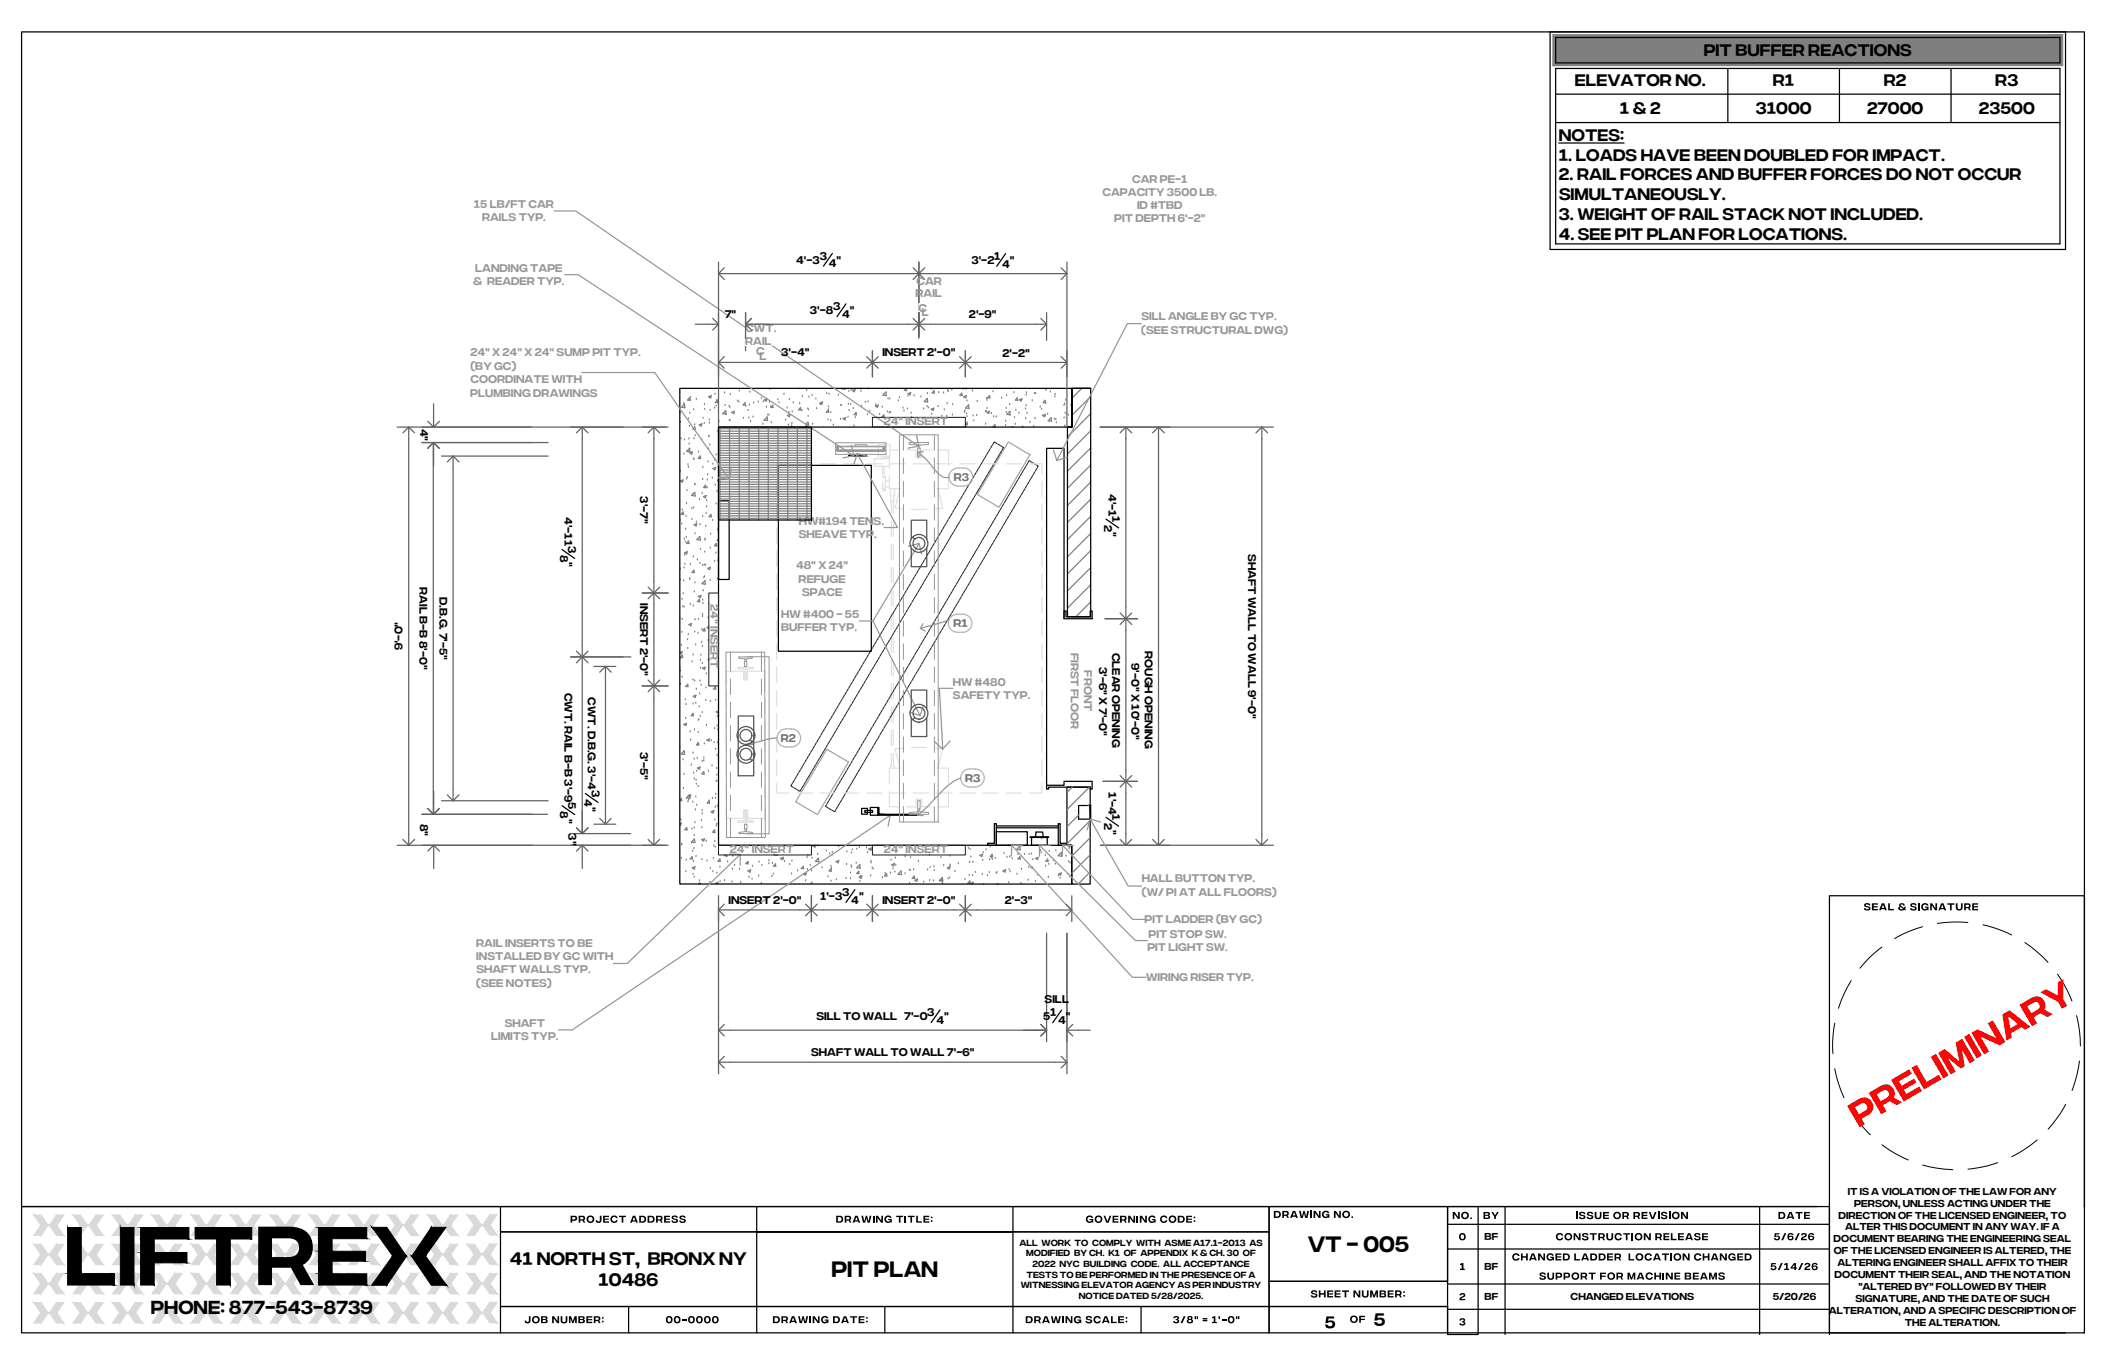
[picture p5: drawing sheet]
<svg xmlns="http://www.w3.org/2000/svg" width="432mm" height="279mm" viewBox="0 0 432 279" stroke-linecap="round" stroke-linejoin="round" font-family="sans-serif">
<defs><g id="words">
<text font-size="17.1" x="52.3" y="263.4">R</text>
<text font-size="7.3" fill="#f00" x="381.1" y="231.2" transform="rotate(-30 381.1 231.2)">preliminary</text>
<g font-size="4.5">
<text x="268.1" y="256.6">VT - 005</text>
<text x="170.5" y="261.7">PIT PLAN</text>
</g>
<text font-size="3.8" x="30.9" y="269.3">PHONE: 877-543-8739</text>
<g font-size="3.7">
<text x="104.6" y="259.3">41 NORTH ST, BRONX NY</text>
<text x="122.7" y="263.7">10486</text>
<text x="281.7" y="271.8">5</text>
</g>
<g font-size="3.4">
<text x="349.3" y="11.5">PIT BUFFER REACTIONS</text>
<text x="322.9" y="17.6">ELEVATOR NO.</text>
<text x="363.5" y="17.6">R1</text>
<text x="386.2" y="17.6">R2</text>
<text x="409.1" y="17.6">R3</text>
<text x="332.1" y="23.4">1 &amp; 2</text>
<text x="360" y="23.4">31000</text>
<text x="382.8" y="23.4">27000</text>
<text x="405.7" y="23.4">23500</text>
<text x="319.6" y="28.9">NOTES:</text>
<text x="319.6" y="32.9">1. LOADS HAVE BEEN DOUBLED FOR IMPACT.</text>
<text x="319.6" y="37">2. RAIL FORCES AND BUFFER FORCES DO NOT OCCUR</text>
<text x="319.7" y="41">SIMULTANEOUSLY.</text>
<text x="319.6" y="45.1">3. WEIGHT OF RAIL STACK NOT INCLUDED.</text>
<text x="319.6" y="49.1">4. SEE PIT PLAN FOR LOCATIONS.</text>
<text x="271.6" y="272.3">5</text>
</g>
<g font-size="2.3" fill="#979797">
<text x="226.1" y="40.2">CAPACITY 3500 LB.</text>
<text x="232.1" y="37.4">CAR PE-1</text>
<text x="97.2" y="42.7">15 LB/FT CAR</text>
<text x="98.8" y="45.4">RAILS TYP.</text>
<text x="228.4" y="45.5">PIT DEPTH 6'-2&quot;</text>
<text x="233.1" y="42.8">ID #TBD</text>
<text x="97" y="58.4">&amp; READER TYP.</text>
<text x="97.4" y="55.8">LANDING TAPE</text>
<text x="187.9" y="58.3">CAR</text>
<text x="187.7" y="61">RAIL</text>
<text x="188.3" y="63.9">C</text>
<text x="189" y="64.9">L</text>
<text x="234" y="65.6">SILL ANGLE BY GC TYP.</text>
<text x="152.8" y="70.7">RAIL</text>
<text x="152.8" y="68.1">CWT.</text>
<text x="234" y="68.5">(SEE STRUCTURAL DWG)</text>
<text x="96.4" y="73">24&quot; X 24&quot; X 24&quot; SUMP PIT TYP.</text>
<text x="96.5" y="75.9">(BY GC)</text>
<text x="155.1" y="72.7">C</text>
<text x="155.7" y="73.7">L</text>
<text x="96.4" y="81.3">PLUMBING DRAWINGS</text>
<text x="96.5" y="78.6">COORDINATE WITH</text>
<text x="181.2" y="87.2">24&quot; INSERT</text>
<text x="163.8" y="107.6">HW#194 TENS.</text>
<text x="163.8" y="110.3">SHEAVE TYP.</text>
<text x="163.2" y="116.7">48&quot; x 24&quot;</text>
<text x="163.7" y="119.4">REFUGE</text>
<text x="145.7" y="123.9" transform="rotate(90 145.7 123.9)">24&quot; INSERT</text>
<text x="164.4" y="122.1">SPACE</text>
<text x="160.2" y="126.8">HW #400 - 55</text>
<text x="160.2" y="129.4">buffer TYP.</text>
<text x="219.6" y="133.8" transform="rotate(90 219.6 133.8)">first floor</text>
<text x="222.3" y="137.4" transform="rotate(90 222.3 137.4)">Front</text>
<text x="195.4" y="140.5">HW #480</text>
<text x="195.4" y="143.2">SAFETY TYP.</text>
<text x="149.6" y="174.9">24&quot; INSERT</text>
<text x="181.2" y="174.9">24&quot; INSERT</text>
<text x="234.1" y="180.9">HALL BUTTON TYP.</text>
<text x="234.1" y="183.8">(W/ PI AT ALL FLOORS)</text>
<text x="234.7" y="189.3">PIT LADDER (BY GC)</text>
<text x="97.6" y="194">RAIL INSERTS TO BE</text>
<text x="97.6" y="196.7">INSTALLED BY GC WITH</text>
<text x="235.2" y="194.9">pit light sw.</text>
<text x="235.5" y="192.3">PIT stop sw.</text>
<text x="97.7" y="202.4">(SEE NOTES)</text>
<text x="97.7" y="199.4">SHAFT WALLS TYP.</text>
<text x="235" y="201.1">wiring riser TYP.</text>
<text x="100.7" y="213.3">limits TYP.</text>
<text x="103.5" y="210.6">shaft</text>
</g>
<g font-size="2.3">
<text x="168.1" y="53.2">3</text>
<text x="203.8" y="53.3">1</text>
<text x="163.3" y="54">4'-3</text>
<text x="169.9" y="54.8">4</text>
<text x="171.5" y="54">&quot;</text>
<text x="199.2" y="54.1">3'-2</text>
<text x="205.5" y="54.9">4</text>
<text x="207" y="54.1">&quot;</text>
<text x="148.6" y="65.3">7&quot;</text>
<text x="166.1" y="64.4">3'-8</text>
<text x="170.8" y="63.6">3</text>
<text x="172.7" y="65.2">4</text>
<text x="174.3" y="64.4">&quot;</text>
<text x="198.7" y="65.2">2'-9&quot;</text>
<text x="160.2" y="73">3'-4&quot;</text>
<text x="180.9" y="73">INSERT 2'-0&quot;</text>
<text x="205.5" y="73.1">2'-2&quot;</text>
<text x="86.1" y="87.9" transform="rotate(90 86.1 87.9)">4&quot;</text>
<text x="131.3" y="101.7" transform="rotate(90 131.3 101.7)">3'-7&quot;</text>
<text x="227.3" y="101.3" transform="rotate(90 227.3 101.3)">4'-1</text>
<text x="115.7" y="106" transform="rotate(90 115.7 106)">4'-11</text>
<text x="226.4" y="107.5" transform="rotate(90 226.4 107.5)">2</text>
<text x="228" y="105.9" transform="rotate(90 228 105.9)">1</text>
<text x="114.9" y="113.7" transform="rotate(90 114.9 113.7)">8</text>
<text x="116.5" y="111.8" transform="rotate(90 116.5 111.8)">3</text>
<text x="227.3" y="109" transform="rotate(90 227.3 109)">&quot;</text>
<text x="255.9" y="113.6" transform="rotate(90 255.9 113.6)">SHAFT WALL TO WALL 9'-0&quot;</text>
<text x="115.7" y="115.3" transform="rotate(90 115.7 115.3)">&quot;</text>
<text x="86" y="120.4" transform="rotate(90 86 120.4)">RAIL B-B 8'-0&quot;</text>
<text x="90.1" y="122.3" transform="rotate(90 90.1 122.3)">D.B.G. 7'-5&quot;</text>
<text x="131.3" y="123.6" transform="rotate(90 131.3 123.6)">INSERT 2'-0&quot;</text>
<text x="82.6" y="133.3" transform="rotate(-90 82.6 133.3)">9'-0&quot;</text>
<text x="225.4" y="136.7" transform="rotate(90 225.4 136.7)">3'-6&quot; x 7'-0&quot;</text>
<text x="228" y="133.8" transform="rotate(90 228 133.8)">CLEAR OPENING</text>
<text x="232" y="135.9" transform="rotate(90 232 135.9)">9'-0&quot; x 10'-0&quot;</text>
<text x="234.7" y="133.5" transform="rotate(90 234.7 133.5)">ROUGH OPENING</text>
<text x="115.7" y="142" transform="rotate(90 115.7 142)">CWT. RAIL B-B 3'-9</text>
<text x="120.5" y="142.9" transform="rotate(90 120.5 142.9)">CWT. D.B.G. 3'-4</text>
<text x="131.3" y="154.1" transform="rotate(90 131.3 154.1)">3'-5&quot;</text>
<text x="121.3" y="161.9" transform="rotate(90 121.3 161.9)">3</text>
<text x="114.9" y="166.3" transform="rotate(90 114.9 166.3)">8</text>
<text x="115.7" y="167.8" transform="rotate(90 115.7 167.8)">&quot;</text>
<text x="116.5" y="164.4" transform="rotate(90 116.5 164.4)">5</text>
<text x="119.7" y="163.8" transform="rotate(90 119.7 163.8)">4</text>
<text x="120.5" y="165.3" transform="rotate(90 120.5 165.3)">&quot;</text>
<text x="227.3" y="162.4" transform="rotate(90 227.3 162.4)">1'-4</text>
<text x="228" y="167" transform="rotate(90 228 167)">1</text>
<text x="86.1" y="168.8" transform="rotate(90 86.1 168.8)">8&quot;</text>
<text x="116.6" y="170.9" transform="rotate(90 116.6 170.9)">3&quot;</text>
<text x="226.4" y="168.6" transform="rotate(90 226.4 168.6)">2</text>
<text x="227.3" y="170.1" transform="rotate(90 227.3 170.1)">&quot;</text>
<text x="149.4" y="185.3">INSERT 2'-0&quot;</text>
<text x="168.1" y="184.5">1'-3</text>
<text x="172.7" y="183.7">3</text>
<text x="174.5" y="185.3">4</text>
<text x="176.1" y="184.5">&quot;</text>
<text x="180.9" y="185.3">INSERT 2'-0&quot;</text>
<text x="206" y="185.3">2'-3&quot;</text>
<text x="167.4" y="209.1">sill to wall 7'-0</text>
<text x="190.1" y="208.3">3</text>
<text x="192" y="209.9">4</text>
<text x="193.6" y="209.1">&quot;</text>
<text x="213.9" y="209.1">5</text>
<text x="214.2" y="205.7">SILL</text>
<text x="215.3" y="208.4">1</text>
<text x="216.9" y="210">4</text>
<text x="218.5" y="209.1">&quot;</text>
<text x="166.3" y="216.5">SHAFT WALL TO WALL 7'-6&quot;</text>
</g>
<g font-size="2.3" fill="#717171">
<text x="195.5" y="98.6">R3</text>
<text x="195.5" y="128.6">R1</text>
<text x="160.1" y="152">R2</text>
<text x="197.9" y="160.3">R3</text>
</g>
<g font-size="2.1">
<text x="382.1" y="186.6">SEAL &amp; SIGNATURE</text>
<text x="378.9" y="244.9">IT IS A VIOLATION OF THE LAW FOR ANY</text>
<text x="116.9" y="250.6">PROJECT ADDRESS</text>
<text x="171.4" y="250.6">DRAWING TITLE:</text>
<text x="222.6" y="250.6">GOVERNING CODE:</text>
<text x="261.1" y="249.7">DRAWING NO.</text>
<text x="297.8" y="249.9">NO.</text>
<text x="304.1" y="249.9">BY</text>
<text x="323" y="249.9">ISSUE OR REVISION</text>
<text x="364.6" y="249.9">DATE</text>
<text x="377" y="249.8">DIRECTION OF THE LICENSED ENGINEER, TO</text>
<text x="380.2" y="247.3">PERSON, UNLESS ACTING UNDER THE</text>
<text x="299.1" y="254.2">0</text>
<text x="304.4" y="254.2">bf</text>
<text x="319" y="254.2">construction release</text>
<text x="363.7" y="254.2">5/6/26</text>
<text x="376" y="254.7">DOCUMENT BEARING THE ENGINEERING SEAL</text>
<text x="376" y="257.1">OF THE LICENSED ENGINEER IS ALTERED, THE</text>
<text x="378.3" y="252.2">ALTER THIS DOCUMENT IN ANY WAY. IF A</text>
<text x="299.3" y="260.3">1</text>
<text x="304.4" y="260.3">bf</text>
<text x="310" y="258.4">CHANGED LADDER LOCATION CHANGED</text>
<text x="315.6" y="262.3">SUPPORT FOR MACHINE BEAMS</text>
<text x="363" y="260.3">5/14/26</text>
<text x="376.2" y="262">DOCUMENT THEIR SEAL, AND THE NOTATION</text>
<text x="376.7" y="259.5">ALTERING ENGINEER SHALL AFFIX TO THEIR</text>
<text x="268.7" y="266">SHEET NUMBER:</text>
<text x="299.2" y="266.5">2</text>
<text x="304.4" y="266.5">bf</text>
<text x="322" y="266.5">CHANGED ELEVATIONS</text>
<text x="363.5" y="266.5">5/20/26</text>
<text x="374.9" y="269.3">ALTERATION, AND A SPECIFIC DESCRIPTION OF</text>
<text x="380.4" y="266.9">SIGNATURE, AND THE DATE OF SUCH</text>
<text x="381" y="264.4">&quot;ALTERED BY&quot; FOLLOWED BY THEIR</text>
<text x="107.5" y="271.2">JOB NUMBER:</text>
<text x="136.5" y="271.2">00-0000</text>
<text x="158.4" y="271.2">DRAWING DATE:</text>
<text x="210.2" y="271.2">DRAWING SCALE:</text>
<text x="240.5" y="271.2">3/8&quot; = 1'-0&quot;</text>
<text x="276.8" y="271.1">OF</text>
<text x="299.2" y="271.7">3</text>
<text x="390.5" y="271.7">THE ALTERATION.</text>
</g>
<g font-size="1.8">
<text x="209" y="255.4">ALL WORK TO COMPLY WITH ASME A17.1-2013 AS</text>
<text x="210.4" y="257.6">MODIFIED BY CH. K1 OF APPENDIX K &amp; CH. 30 OF</text>
<text x="210.4" y="261.9">TESTS TO BE PERFORMED IN THE PRESENCE OF A</text>
<text x="211.7" y="259.7">2022 NYC BUILDING CODE. ALL ACCEPTANCE</text>
<text x="209.3" y="264">WITNESSING ELEVATOR AGENCY AS PER INDUSTRY</text>
<text x="221.2" y="266.2">NOTICE DATED 5/28/2025.</text>
</g>
</g></defs>
<!-- layer: A-HATCH -->
<g fill="none" stroke="#7f7f7f" stroke-width=".25">
<path d="M157.9 79.8h.1M163.6 79.6h.2M172.6 79.6v.1l.6 .1v-.2M174.5 80h.1M176.5 79.7h.1M178.1 79.7h.1M185.8 79.6l-.4 .4 .5 .1-.1-.5M190.9 79.8h.1M195.2 79.9h.1M197.4 79.8h.1M198.1 79.8h.1M216 79.6h.1"/>
<path d="M221.8 79.6l-1.9 2M139.5 84.6h.1M139.5 96.6h.1M139.5 86.6h.1M139.5 98.6l.6-.2-.2 .5zM139.6 90h.1M140.2 82.7h.1M140.2 93.1h.1M140.3 90.2h.1M140.3 82.8l.1 .8-.7-.1zM140.8 98.2h.1M140.9 97.9h.1"/>
<path d="M141.1 95.3h.1M141.1 92.6h.1M141.1 95.8h.1M141.2 85.9h.1M141.2 90h.1M141.3 91h.1M141.4 87.4h.1M141.4 81.6l.1 .5-.5-.1zM141.4 91.9l.1 .7-.7-.1zM141.4 84.7h.1M141.4 92.8l.6-.2-.2 .5zM141.5 82.1h.1"/>
<path d="M141.6 81.5h.1M142.2 94.1h.1M142.2 84h.1M142.3 89.9h.1M142.3 94.2h.1M142.4 87.1h.1M142.4 99.3h.1M142.5 87.5l.1 .5h-.5zM142.5 99.4h.1M142.5 89.3h.1M142.8 81.9h.1M143.2 92.7h.1"/>
<path d="M143.4 87.1l.5-.2-.1 .5zM143.6 93.5l.1 .5h-.5zM143.9 90.1h.1M144.1 98.3h.1M144.1 95.8h.1M144.1 85.7h.1M144.4 86.8h.1M144.4 82.9h.1M144.5 83.9h.1M144.7 99.5l.1 .5-.5-.1zM145 100h.1M145 98.4h.1"/>
<path d="M145.1 97.3h.1M145.2 94.7h.1M145.3 92h.1M145.3 81.3l.5-.2-.1 .5zM145.3 89.5h.1M145.4 89.4h.1M145.4 86.1h.1M145.5 86.7h.1M145.5 91.2h.1M145.6 84.1h.1M145.6 81.5h.1M146.1 98h.1"/>
<path d="M146.2 95.1h.1M146.2 96l.5-.2-.1 .5zM146.5 83.7h.1M146.5 94.3h.1M146.6 80.8h.1M146.7 99.5h.1M146.8 93.3h.1M146.9 83.2h.1M147 82h.1M147 82.1l.1 .5-.4-.1zM147.2 98.6h.1M147.2 88.5h.1"/>
<path d="M147.3 87.9h19.1M147.3 88.4h19.1M147.3 88.9h19.1M147.3 89.4h19.1M147.3 89.9h19.1M147.3 90.4h19.1M147.3 90.9h19.1M147.3 91.4h19.1M147.3 91.9h19.1M147.3 92.4h19.1M147.3 92.9h19.1M147.3 93.3h19.1"/>
<path d="M147.3 93.8h19.1M147.3 94.3h19.1M147.3 94.8h19.1M147.3 95.3h19.1M147.3 95.8h19.1M147.3 96.3h19.1M147.3 96.8h19.1M147.3 97.3h19.1M147.3 97.8h19.1M147.3 98.3h19.1M147.3 98.8h19.1M147.3 99.3h19.1"/>
<path d="M147.3 99.8h19.1M147.4 86.4h.1M147.6 87.5v19.1M148.6 80.5h.1M148.7 83.1h.1M148.8 85h.1M148.8 84.1l.1 .8-.7-.1 .6-.6M149.5 83.3h.1M149.5 86.2h.1M149.6 87.5v19.1M149.6 83.5h.1M149.7 86.3h.1"/>
<path d="M149.7 80.9h.1M150 84.5l.6-.2-.2 .5zM151.2 82.2h.1M151.5 82.4h.1M151.6 80.2h.1M151.6 87.5v19.1M152.4 85.7h.1M152.7 82.6l.1 .5-.4-.1zM152.9 83.3h.1M153.4 84.2h.1M153.5 85.7h.1M153.6 87.5v19.1"/>
<path d="M153.6 83h.1M153.7 80.4h.1M153.9 86.4h.1M154.4 85.5h.1M154.5 82.6h.1M155.2 87.5h.1M155.5 82.4h.1M155.6 87.5v19.1M156.1 81.6h.1M156.4 87h.1M156.5 82.4h.1M156.7 86.1l.6-.6 .1 .7z"/>
<path d="M156.7 82l.5-.3-.1 .5zM157.1 83.5h.1M157.4 85.1h.1M157.5 87.5v19.1M157.7 85.1h.1M157.8 82.4h.1M158 83.4h.1M158.1 86.6h.1M158.4 83.1l.1 .4h-.4zM159.5 82h.1M159.5 87.5v19.1M159.7 82.6h.1"/>
<path d="M160.7 80.8h.1M161.1 86.1h.1M161.4 83.7h.1M161.4 85.2l.6-.3-.2 .5zM161.5 87.5v19.1M161.6 87.2h.1M161.8 84.5h.1M161.8 81.9h.1M162.3 87.3h.1M162.4 86.8h.1M162.4 84.4h.1M162.6 82.6h.1"/>
<path d="M163.5 87.5v19.1M164 82.8h.1M164.1 83.5l.1 .6-.5-.1zM164.4 84.2h.1M164.5 81.3h.1M165.3 86.9h.1M165.4 80h.1M165.5 87.5v19.1M165.6 83.8h.1M165.7 86.7h.1M165.7 85.4h.1M165.8 84h.1"/>
<path d="M165.8 86.8v.7l-.7-.1zM165.9 81.4h.1M166.5 81h.1M166.6 87h.1M167.3 81.8h.1M167.4 83.8h.1M168.1 82.6l.6-.2-.2 .5zM168.2 82.9h.1M169.5 80.6h.1M169.8 86.1h.1M169.8 84.1l.1 .4h-.5zM169.9 84h.1"/>
<path d="M169.9 83.4h.1M170 80.8h.1M170.3 84.6h.1M170.3 86.3h.1M170.9 87.1h.1M171.9 81h.1M172.3 86h.1M172.4 83.1h.1M172.8 85.8l.6-.2-.2 .5zM173.9 85.5h.1M173.9 82.9h.1M174.1 80.2h.1"/>
<path d="M174.1 84.2h.1M174.4 82.9h.1M174.8 80.1l.5-.3-.1 .5zM174.9 83.8h.1M175.1 87.3h.1M175.3 85.6h.1M175.5 84.5l.1 .5h-.5zM176.5 80.2h.1M176.7 83.3h.1M177.4 82.5h.1M177.9 85h.1M178 82.4h.1"/>
<path d="M178.3 84.4h.1M179.5 83.2l.6-.2-.2 .5zM179.6 83h.1M180.3 84.9h.1M180.9 83.5h.1M181.2 85l.1 .5h-.5zM181.6 80.3l-.6 .7 .7 .1v-.8M182 84.4h.1M182.1 81.8h.1M182.3 84.7h.1M182.4 81.8h.1M182.6 84.5h.1"/>
<path d="M184.2 82.2h.1M184.4 81.5h.1M185.1 83.7h.1M185.3 84.3h.1M186.1 83.8h.1M186.2 81.2h.1M186.2 80.7l.5-.2-.1 .4zM186.8 84.7h.1M186.9 85.6h.1M187.4 81.2h.1M188.8 81.4h.1M189.4 83.8h.1"/>
<path d="M190.1 83.3h.1M190.1 81.7l.1 .7-.7-.1 .6-.6M190.2 80.7h.1M190.4 83.6h.1M190.9 83.9l.6-.2-.2 .4zM191.1 84.9h.1M191.5 80.1l.1 .5-.5-.1zM192.3 83.4h.1M192.4 80.5h.1M193.1 85.3h.1M193.5 80.6h.1M193.6 84h.1"/>
<path d="M194.1 85.4h.1M194.2 82.7h.1M194.3 80.1h.1M194.4 80.2h.1M195.3 85.1h.1M195.3 83h.1M197.2 80.6l.1 .5-.5-.1zM197.6 81.3l.5-.2-.1 .5zM197.8 84.5h.1M197.8 84.2h.1M198.1 87.5h.1M198.2 84.8h.1"/>
<path d="M198.3 82.2h.1M198.3 85.4h.1M198.3 86.6l.1 .4h-.5zM198.6 83l.1 .7-.7-.1zM199.4 80.1h.1M199.5 85.3h.1M199.7 86.3h.1M200.3 85.2h.1M200.4 82.3h.1M202.1 87h.1M202.1 84.4h.1M202.2 84.3h.1"/>
<path d="M202.3 81.7h.1M202.3 84.5l.6-.2-.2 .5zM202.4 82h.1M202.4 83.7h.1M202.9 81.1l.1 .5-.5-.1zM203.3 84.8h.1M203.6 80.3h.1M203.8 85.4h.1M204 87l.1 .5h-.5zM204.3 85.5h.1M205.4 81.6h.1M206.2 87.2h.1"/>
<path d="M206.2 86.4h.1M206.3 83.7h.1M206.3 84.5h.1M206.4 81.1h.1M207 82.9h.1M207.1 84.3v.7l-.7-.1zM207.5 87.5h.1M207.9 80.5h.1M208 85.6h.1M208.2 87h.1M208.3 84.1h.1M208.6 81.6l.1 .5-.5-.1z"/>
<path d="M208.9 84.7h.1M209 82l.6-.3-.2 .5zM209.7 87.5h.1M210.3 83.8h.1M210.3 85.8h.1M210.4 83.2h.1M210.4 81h.1M210.5 80.5h.1M210.6 84.7h.1M211.2 86.6h.1M211.6 82.1h.1M211.9 87.5h.1"/>
<path d="M212.1 80.7h.1M212.2 85.8h.1M212.3 80.7h.1M213.3 83.5h.1M213.6 83.9h.1M213.7 85.2l.6-.3-.2 .5zM214.3 82.1l.1 .5-.5-.1zM214.3 85.3h.1M214.4 82.7h.1M214.5 80h.1M214.8 84.9h.1M215.3 80.3h.1"/>
<path d="M215.5 85.6l.1 .8-.7-.1zM216.2 85.9h.1M216.3 81.3h.1M216.3 80.9h.1M216.5 86h.1M216.6 86.7h.1M218.2 83.1h.1M218.2 85.7h.1M218.3 82.8h.1M218.3 87.4h.1M218.4 84.7h.1M218.5 82.1h.1"/>
<path d="M219 85.1h.1M219.8 82.8l-.2 .2h.2M223.6 81.3l-3.7 3.8M223.6 84.8l-4.7 4.8M223.6 88.3l-4.7 4.8M223.6 91.8l-4.7 4.8M223.6 95.3l-4.7 4.8M223.6 98.8l-4.7 4.8M139.4 116.7h.1M139.5 118.9h.1M139.5 106.7h.1M139.8 107.4h.1"/>
<path d="M139.9 104.5h.1M140.1 104.9l.1 .6-.5-.1zM140.2 119.1h.1M140.3 116.4h.1M140.3 110.5h.1M140.4 113.8h.1M140.4 113.3l.5-.2-.1 .5zM140.4 115.7h.1M140.5 111.1h.1M140.6 108.5h.1M140.7 105.8h.1M140.7 110.2h.1"/>
<path d="M140.8 103.2h.1M140.9 100.6h.1M141.2 110.9l.1 .5h-.5zM141.4 118.8h.1M141.4 118.6h.1M141.5 115.7h.1M141.8 101.6l.7 .1v-.8l-.7 .7M141.9 106.5h.1M141.9 104.3h.1M142 101.4h.1M142.2 114.2h.1M142.2 104.1h.1"/>
<path d="M142.3 116.9l.1 .5-.5-.1zM142.3 107.5l.6-.2-.2 .5zM142.5 119.5h.1M142.5 109.4h.1M142.8 107h.1M143 114.8h.1M143.4 102.4h.1M143.5 110l.1 .7-.7-.1 .6-.6M143.5 115.5h.1M143.5 107.5h.1M143.6 112.6h.1M144 101.2h.1"/>
<path d="M144.1 115.9h.1M144.1 105.9h.1M144.2 101.8l.6-.2-.2 .5zM144.3 118.4h.1M144.4 115.8h.1M144.4 118.2h.1M144.5 113.2h.1M144.5 110.7h.1M144.5 119l.1 .8-.7-.1zM144.6 110.5h.1M144.7 115.8h.1M144.7 107.9h.1"/>
<path d="M144.8 105.2h.1M144.9 102.6h.1M144.9 103.9h.1M145.1 116.5l.6-.2-.2 .5zM145.6 112.4h.1M145.6 119h.1M145.7 109.5h.1M145.8 105.5l.1 .4h-.5zM146.1 106.7h.1M146.5 115.1h.1M146.8 113.4h.1M146.8 103.3h.1"/>
<path d="M146.9 111.4l.1 .5h-.5zM147 100.8h.1M147.1 118.7h.1M147.1 108.6h.1M147.2 114.9h.1M147.3 110.6l-.3 .1 .3 .2M147.3 100.3h19.1M147.3 100.8h19.1M147.3 101.3h19.1M147.3 101.8h19.1M147.3 102.3h19.1M147.3 102.8h19.1"/>
<path d="M147.3 103.3h19.1M147.3 103.8h19.1M147.3 104.3h19.1M147.3 104.8h19.1M147.3 105.3h19.1M147.3 105.7h19.1M147.3 106.2h19.1M223.6 102.3l-4.7 4.8M223.6 105.9l-4.7 4.7M223.6 109.4l-4.7 4.7M223.6 112.9l-4.7 4.7M223.6 116.4l-4.7 4.7"/>
<path d="M223.6 119.9l-4.7 4.8M139.4 136.8h.1M139.4 135.1h.1M139.4 133.8l.5-.2-.2 .4-.3-.2M139.4 126.7h.1M139.5 137.5h.1M139.6 134.9h.1M139.7 132.3h.1M139.8 129.6h.1M139.8 138.8h.1M139.8 122.9h.1M139.9 127h.1"/>
<path d="M139.9 134.3l.1 .5-.5-.1zM140 124.3h.1M140.1 121.7h.1M140.3 124.5h.1M141 131.1h.1M141 132.9h.1M141.1 130.1h.1M141.2 128l.6-.2-.2 .5zM141.5 123.9h.1M141.9 135.7h.1M142.1 139.4h.1M142.1 134.3h.1"/>
<path d="M142.1 124.2h.1M142.4 121.3h.1M142.4 139.6h.1M142.5 129.5h.1M142.5 127.1h.1M142.6 132.2h.1M143.1 129.8h.1M143.2 122.3l.5-.3-.1 .5zM143.2 127h.1M143.4 122.9l.1 .5-.5-.1zM143.5 139.6h.1M143.6 135.3h.1"/>
<path d="M143.6 136.9h.1M143.7 134.3h.1M143.8 131.7h.1M143.9 129h.1M144 126.4h.1M144 132.5h.1M144 136h.1M144 126h.1M144.1 137l.5-.2-.2 .4zM144.1 123h.1M144.1 123.7h.1M144.2 121.1h.1"/>
<path d="M144.5 128.8l.1 .5h-.5zM144.8 138.2h.1M145 128.7l.3 .1M145.2 126.7h.1M145.2 131.3h.1M145.3 123.8h.1M145.3 135.1l-.1 .2h.1M145.3 128.3l-.3 .4M223.6 123.4l-3 3M139.4 140.2h.1M139.4 153.1h.1M139.5 140.3h.1"/>
<path d="M140.1 155.7h.1M140.2 148.5l.6-.2-.2 .4zM140.3 158.8h.1M140.3 153.9l.1 .7-.7-.1zM140.5 143.4h.1M140.6 147.3h.1M140.6 148.5h.1M140.7 144.4h.1M141 140.3l.1 .5-.5-.1zM141.5 150h.1M141.6 151.7h.1M141.7 156.8h.1"/>
<path d="M142.1 154.4h.1M142.1 144.3h.1M142.1 146.2l.1 .5h-.5zM142.1 142.7l.6-.2-.2 .5zM142.2 158.5h.1M142.3 155.6h.1M142.4 159.7h.1M142.4 149.6h.1M142.7 144.1h.1M142.7 160h.1M142.8 141.3h.1M142.9 158.1h.1"/>
<path d="M143 155.4h.1M143 157.4l.6-.2-.2 .5zM143 152.8h.1M143.2 150.2h.1M143.2 147.7h.1M143.2 152.2l.1 .5h-.5zM143.3 147.5h.1M143.3 144.9h.1M143.4 142.2h.1M143.6 146.9h.1M143.7 140.5h.1M144 156.1h.1"/>
<path d="M144 146.1h.1M144.3 155.9h.1M144.3 158.2l.1 .5-.5-.1zM144.3 155.4h.1M144.4 152.5h.1M144.7 143.6h.1M144.8 141h.1M144.9 148.7h.1M144.9 151.7l.6-.2-.2 .4zM145.2 158.1h.1M145.7 143.8h.1M145.8 151.9h.1"/>
<path d="M146 157h.1M146.4 152.2h.1M146.5 149.4h.1M146.7 140.8l.1 .5-.5-.1zM146.7 153.6h.1M146.7 143.5h.1M146.9 157.5h.1M147 158.9h.1M147 154.9h.1M147 148.8h.1M147.1 152.3h.1M147.2 149.6h.1"/>
<path d="M147.3 147h.1M147.3 146.6l-.2 .2h.2M147.3 145.7l-.4 .2 .4 .3v-.2M139.4 164l.3-.3 .1 .4h-.4M139.4 168.8l.3-.1-.2 .5-.1-.1M139.6 168.1h.1M139.7 176h.1M139.7 173.2h.1M139.8 173.1h.1M140.1 161.6h.1M140.6 178.7h.1M140.7 176.3h.1"/>
<path d="M140.8 169.6l.1 .5h-.5zM141.1 164.4h.1M141.1 163.2l.5-.2-.1 .4zM141.2 164h.1M141.3 162.9l.1 .8-.7-.1 .6-.7M141.8 172.8h.1M141.9 169.9h.1M141.9 175.6l.1 .5-.5-.1zM141.9 177.9l.6-.2-.2 .5zM142 174.5h.1M142 164.4h.1M142.1 179.2h.1"/>
<path d="M142.2 176.6h.1M142.3 173.9h.1M142.3 172.3h.1M142.3 179.8h.1M142.3 169.7h.1M142.4 171.3h.1M142.4 172l.1 .7-.7-.1zM142.5 168.7h.1M142.6 166h.1M142.7 163.4h.1M142.7 175.6h.1M142.8 160.7h.1"/>
<path d="M142.9 165.1h.1M143.2 161.2h.1M143.8 168.2h.1M143.9 172.1l.5-.2-.1 .5zM143.9 169.7h.1M143.9 176.2h.1M144 166.2h.1M144 173.4h.1M144 166.8h.1M144.8 172.4h.1M144.9 176.5h.1M145.4 164.1l.1 .6-.5-.1z"/>
<path d="M145.4 164.2h.1M145.6 178h.1M145.8 166.4l.6-.2-.2 .4zM146 166.6h.1M146.1 163.7h.1M146.2 178.7h.1M146.3 176h.1M146.3 173.4h.1M146.5 170.8h.1M146.5 170.1l.1 .5h-.5zM146.5 172.5h.1M146.6 168.1h.1"/>
<path d="M146.6 165.5h.1M146.6 173.7h.1M146.7 163.6h.1M146.7 162.8h.1M146.8 160.2h.1M146.9 169.3h.1M147 179h.1M147 160.1h.1M147 169h.1M147.1 165.3h.1M147.6 176.1l.1 .5h-.5zM147.6 177.8h.1"/>
<path d="M148.5 175.4h.1M148.8 175.3h-.2l.4 .3 .1-.3M149.2 176.7h.1M150.2 178.2h.1M150.3 175.5h.1M150.6 177.4h.1M151.6 178.2h.1M153.3 176.6l.1 .5-.5-.1zM153.4 178.5l.5-.2-.1 .5zM153.4 176.9h.1M153.6 179.8h.1M154.3 177.6h.1"/>
<path d="M155.5 179.6h.1M155.6 176.7h.1M156.2 177.4h.1M157.6 176.4h.1M157.6 177h.1M158.3 179.7h.1M158.4 177h.1M158.5 179.2h.1M158.7 175.3h.1M158.7 175.3l.7 .1v-.1M159 177.1l.1 .5-.5-.1zM160 176l.6-.3-.2 .5z"/>
<path d="M160.6 176.1h.1M160.8 176.6h.1M161.9 177.2h.1M162.3 179.2h.1M162.4 176.5h.1M163.6 178.5h.1M164.7 177.6l.1 .5-.5-.1zM164.8 179.2l.5-.3-.2 .5zM165.5 175.8h.1M165.5 178.3h.1M165.7 175.4h.1M166.1 177.4h.1"/>
<path d="M166.4 178.5h.1M166.5 175.9h.1M167 173.3l-.3 .1 .4 .3 .1-.4M167.2 176.6l.6-.7 .1 .8-.7-.1M167.6 175.1h.1M167.7 173.4h.1M168.6 177.9h.1M169.4 174.4h.1M169.8 179.7h.1M170.1 175h.1M170.4 177.6h.1M170.4 178.1l.1 .5-.5-.1z"/>
<path d="M170.5 178h.1M170.6 175.3h.1M170.6 174.7h.1M171.4 176.6l.6-.2-.2 .5zM172 173.5h.1M173.6 177.2h.1M173.6 174.6h.1M174.4 179h.1M174.5 177.5h.1M174.6 174.8h.1M174.6 177.8h.1M174.7 174.2h.1"/>
<path d="M175.6 177h.1M175.7 174.1h.1M176.1 178.6v.5l-.4-.1zM176.2 179.8l.5-.2-.1 .5zM176.2 173.7h.1M176.3 177.2l.1 .8-.7-.1zM176.5 179.7h.1M177.7 173.8h.1M177.9 174.8h.1M178.1 174.1l.5-.3-.1 .5zM178.5 179.5h.1M178.6 176.6h.1"/>
<path d="M178.6 176.9h.1M178.7 174.2h.1M178.8 177.9h.1M179 178.2h.1M180.9 179.9h.1M181.5 179h.1M181.8 179.1v.5l-.4-.1zM182.6 179h.1M182.7 176.3h.1M182.8 177.2l.6-.2-.2 .5zM183.1 178.1h.1M183.5 178.8h.1"/>
<path d="M183.6 175.9h.1M183.7 177.4h.1M184.7 178.5l.1 .8-.7-.1zM185.6 175.6h.1M185.6 179.1h.1M186.5 178.4h.1M186.6 178.5h.1M186.7 175.8h.1M187.3 178.3h.1M187.4 179.6l.1 .5-.5-.1zM188.3 176.6h.1M190.2 178.3h.1"/>
<path d="M190.6 175.3h.1M190.7 177.9h.1M191.5 177.7h.1M191.6 178.5h.1M192.9 175.8h.1M193.2 179.9l.1 .7-.7-.1zM193.5 177.4h.1M194.2 177.9l.6-.2-.2 .4zM194.7 180h.1M194.8 177.3h.1M194.8 177.5h.1M194.8 175.5h.1"/>
<path d="M195.8 178.6h.1M196.5 177h.1M198.6 173.9h.1M198.7 179.5h.1M198.8 176.8h.1M198.9 174.2h.1M199.1 175.7h.1M199.4 179.5h.1M199.5 176.7h.1M200 178.8h.1M200.9 175.3l.6-.2-.2 .5zM201.4 179.3h.1"/>
<path d="M201.5 176.4h.1M201.6 174.8h.1M202.2 174.2h.1M202.5 179.5h.1M202.8 178.9h.1M202.9 176.2h.1M203 173.6h.1M203.3 175.9h.1M203.4 175.1l.1 .5h-.5zM203.5 176.1h.1M204.1 175.9h.1M204.3 179h.1"/>
<path d="M204.4 178.9h.1M205.7 178.5l.5-.2-.2 .5zM205.8 175h.1M206.5 175.7h.1M206.8 173.4h.1M206.9 178.3h.1M207 175.6h.1M207.1 178.7h.1M207.5 176h.1M208.5 179.2h.1M208.7 175.1h.1M209.1 175.6l.1 .5h-.5z"/>
<path d="M209.1 173.4l.1 .8-.7-.1zM209.4 178.2h.1M210.1 175.2h.1M210.9 177.8h.1M211 175.1h.1M211.4 177.9h.1M211.5 175.1h.1M211.7 177.9h.1M211.8 176.2h.1M212.3 176l.6-.3-.2 .5zM212.7 179.4h.1M213.3 174.3h.1"/>
<path d="M213.5 174.8h.1M213.6 171.9h.1M214.3 175.3h.1M214.4 177.5h.1M214.8 176.1l.1 .5h-.5zM214.9 179.8h.1M215 177.2h.1M215.1 174.5h.1M216 176.4h.1M216.4 177.1h.1M216.5 174.4h.1M217 179.6h.1"/>
<path d="M217.1 179.2l.5-.3-.2 .5zM217.6 174.8l.1 .7-.7-.1zM218 173.5h.1M218.6 175.5h.1M219 179.3h.1M219.1 176.6h.1M219.2 174h.1M219.3 173.3l-.3 .1 .4 .3 .1-.4M219.3 179.7h.1M219.4 176.9h.1M219.5 173.3h.1M219.9 161.4l-1.1 1.1"/>
<path d="M221.1 167.1l-2.3 2.4M223.4 161.4l-4.6 4.6M223.5 164.7l-.4 .4M223.5 168.2l-4.7 4.8M223.5 171.7l-3.7 3.8M223.5 175.2l-3.7 3.8M223.5 178.7l-2.5 2.5M143.3 181.2l.1-.2 .1 .2M143.4 180.6h.1M143.6 181.2h.1M145.5 180.9h.1M146.9 181.2l-.2-.1 .5-.2-.1 .3"/>
<path d="M147.6 180.7h.1M148.5 180.5h.1M150.1 180.8h.1M151.9 180.9h.1M154.2 180.2h.1M156.1 181.1h.1M165.1 180.6h.1M166.3 181.2h.1M166.5 181h.1M170.4 180.6h.1M171.5 180.3h.1M173.5 180.1h.1"/>
<path d="M174.4 180.1h.1M176.3 180.7h.1M186.5 181.1h.1M187.6 180.4l.5-.2-.1 .5zM189.4 180.8h.1M190.6 180.5h.1M191.4 180.6h.1M193.1 180.1l.1 .5-.5-.1zM193.2 181.1h.1M194.4 180.2h.1M197.8 180.3h.1M198.8 180.6l.1 .5-.5-.1z"/>
<path d="M199.2 181.2l-.2-.1 .5-.3-.1 .4M201.6 181.2h.1M204.4 181.2l.1-.1 .1 .1M206.8 180.9h.1M209.3 181.1h.1M210.8 180.4h.1M212.3 180.7h.1M217.3 180h.1"/>
</g>
<!-- layer: 0 -->
<g fill="none" stroke="#000" stroke-width=".25">
<path d="M317.8 6.5h105.7v44.6h-105.7zM319 14h103.4v36h-103.4zM319 7.7h103.4v5.2h-103.4zM319 19.3h103.4M354.3 14v11.1M377.1 14v11.1M400 14v11.1M319 25.1h103.4M319.6 29.3h13.4M219.8 79.6v7.9h-72.5v85.8h72.5v7.9h-80.4v-101.6h84.2v46.8h-4.7v-38.9h1v-7.9h3.7M147.3 87.5h19.1v19.1h-19.1zM159.6 95.4h19v38.1h-19z"/>
<path d="M174.3 93.3h-.3v.2h.3M174.5 93.3h.2M174.5 93.5h.2M174.8 93.3h.2M174.8 93.5h.2M175.2 93.3h.2M175.2 93.5h.2M175.5 93.3h.3M175.5 93.5h.3M175.9 93.3h.2M175.9 93.5h.2M176.2 93.3h.3"/>
<path d="M176.2 93.5h.3M176.6 93.3h.2M176.6 93.5h.2M177 93.3h.2M177 93.5h.2M177.3 93.3h.3v.2h-.3M147.3 102.6h2.2v16.2h-2.2zM218.2 125.2h.4v1.2h4.9v-1.2h.4v1.6h-5.7zM218.2 126.8v-34.9h-3.6v69.1M176.7 165.7h1.2v1.2h-1.2zM177.3 166.1h1.6v.4h-1.6zM178.4 165.5h1.6v1.6h-1.6z"/>
<path d="M180 165.5h.2v1.4h8.2v.2h-8.4zM203.9 168.8h.4v4.5h-1.8v-.4h1.4zM204.3 170.5h6.3v2.8h-6.3zM204.3 169.3h12.7M204.3 169.7h12.7M211.5 171.7h3.2v1.6h-3.2zM212.3 171.6l.1-1h1.4l.1 1M214.6 161h3.6v-.8h5.7v1.6h-.4v-.4h-8.5v.4h-.4zM215 171.6h-3.8l3.8 .1M217 168.8h.4v4.1h1.4v.4h-1.8zM218.8 161.4h4.7v19.8h-3.7v-7.9h-1zM221.1 165.1h2.4v2.8h-2.4z"/>
<path d="M223.5 166.5v-1.6h.1v3.2l-.1-.2M375.1 183.6h52.3v89.6h-52.3zM102.6 247.3v5.2h52.6M155.2 252.5h-52.6v15.3h52.6M155.2 247.3v5.2h52.5h-52.5M155.2 252.5v15.3h52.5M207.7 247.3v5.2h52.5h-52.5v15.3h52.5M296.8 247.3h78.3v26.3M296.8 251h78.3M296.8 256h78.3M296.8 247.3v26.3h6.3v-26.3M296.8 247.3v15.4h-36.6v-15.4v25.9h-52.5v-5.4"/>
<path d="M296.8 247.3h-292.4v25.9h98.2M308.6 247.3v26.3M360.8 247.3v26.3M372.7 247.3h-368.3v-240.8h423v240.8M427.4 247.3h.1M128.9 267.8v5.4M155.2 267.8h52.5M155.2 267.8v5.4h52.5M155.2 267.8h-52.6v5.4h52.6M181.4 267.8v5.4M207.7 267.8h52.5M234 267.8v5.4"/>
<path d="M260.2 267.8v5.4h36.6v-5.4M260.2 267.8h36.6M296.8 262.7h-36.6v5.1h36.6M296.8 263.2h78.3M296.8 268.4h78.3M296.8 273.2h126.7"/>
</g>
<!-- layer: HID -->
<g fill="none" stroke="#e1e1e1" stroke-width=".25">
<path d="M159.2 98.7v3.1M161.8 95.1h-2.6v2M163.4 95.1h3.2M168.2 95.1h3.1M172.9 95.1h3.2M177.7 95.1h3.2M179.3 94h3.1M180.1 91.1h2.4v2.4h-2.4zM181 93.5v.5M181 95.6v1.7M181 98.9v1.6M181 97.8h.1"/>
<path d="M181 97.8v.1M181 97.8l.5 .1M181.3 94h-2v1.6h3.1M181.3 93.9v.1M181.3 95.6v2.2M181.5 97.9v2.6h-.5M181.5 97.9h.1M181.5 98.5l.9 .1M181.6 99.8h.1M181.6 99.8l-.1 .1M181.6 99.8h.8M182.4 93.7l-1.1 .2h1.1"/>
<path d="M182.4 97.6v2.6h2.2l-1.1 3.9 1.7 .2M182.4 93.5v2.6M182.5 92.2h1.8M182.5 95.1h3.1M185.9 92.2h1.9l.1 1.6 1.1-.1v-1.5h1.9M187.2 95.1h3.2M192 95.1h3.2M192.5 92.2h2v3.2M194.5 97v3.2h-2.2l1 3.9-1.7 .2M196.7 95.1h3.2M201.5 95.1h3.2M206.3 95.1h3.1"/>
<path d="M211 95.1h2.6v2M213.6 98.7v3.1M159.2 103.4v3.2M159.2 108.2v3.2M159.2 112.9v3.2M159.2 117.7v3.2M181 100.1h.3v.4h-.3M182.5 100.2l.1 1.4M182.6 101.5h.1M182.8 102.7v2.5M182.8 106.8v3.2M182.8 111.5v3.2"/>
<path d="M182.8 116.3v3.2M183.2 102.7v2.5M183.2 106.8v3.2M183.2 111.5v3.2M183.2 116.3v3.2M183.4 100.2l-.1 2.5h-.7v-1.2M186.8 104.4h3.2M213.6 103.4v3.2M213.6 108.2v3.2M213.6 112.9v3.2M213.6 117.7v3.2M148.9 140v-2.4h3.6v1.8h.8v-1.8h3.5v4"/>
<path d="M151.3 136.9v-.1h1.6v2.4h.2l.1-2 .2-.1h1l.1-.3h-1.6v2.4l-.3-.2-.1-1.8-1.1-.1-.1-.2M159.2 122.5v3.1M159.2 127.2v3.2M159.2 132v3.2M159.2 136.8v3.1M182.8 121.1v3.1M182.8 125.8v3.2M182.8 130.6v3.2M182.8 135.4v3.1M183.2 121.1v3.1M183.2 125.8v3.2M183.2 130.6v3.2"/>
<path d="M183.2 135.4v3.1M213.6 122.5v3.1M213.6 127.2v3.2M213.6 132v3.2M213.6 136.8v3.1M148.9 141.6v3.1M148.9 146.3v3.2M148.9 151.1v3.2M148.9 155.9v3.1M156.8 147.9v6.4M156.8 143.2v3.1M156.8 155.9v3.1"/>
<path d="M159.2 141.5v3.2M159.2 146.3v3.2M159.2 151v3.2M159.2 155.8v3.2M182.6 157.5v-.5l.3-.1 .4 .1v.5M182.8 140.1v3.2M182.8 144.9v3.2M182.8 149.6v3.2M182.8 154.4v2.5M183.2 140.1v3.2M183.2 144.9v3.2M183.2 149.6v3.2"/>
<path d="M183.2 154.4v2.5M185.2 153.3l-1.7 .2 1.1 4h-2.2v3.1M186.8 153.2h3.2M191.6 153.3l1.7 .2-1 4h2.2v3.1M213.6 141.5v3.2M213.6 146.3v3.2M213.6 151v3.2M213.6 155.8v3.2M148.9 165.4v2.4h3.6v-1.8h.8v1.8h3.5v-2.4M148.9 160.6v3.2M152.6 166.2h.3v2.4h1.6l-.2-.3-1.1-.2-.1-1.9h-.2v2.4h-1.6l.1-.3 1.1-.2zM156.8 160.6v3.2"/>
<path d="M159.2 160.6v2h2.6M163.4 162.6h3.2M168.2 162.6h3.1M172.9 162.6h3.2M177.7 162.6h3.2M182.4 162.2v3.2h1.9M182.5 162.6h3.1M185.9 165.4h1.9v-1.5l.1-.1 1.1 .1v1.5h1.9M187.2 162.6h3.2M192 162.6h3.2M194.5 162.2v3.2h-2M196.7 162.6h3.2"/>
<path d="M201.5 162.6h3.2M206.3 162.6h3.1M213.6 160.6v2h-2.6"/>
<circle cx="181.3" cy="91.9" r=".2"/>
</g>
<!-- layer: OBJ -->
<g fill="none" stroke="#969696" stroke-width=".21">
<path d="M171.4 91.6v-.1h10.2v.1M171.4 91.6h10.2l-.6 .3 .6 .3h-10.2l.4-.1 .1-.2zM171.4 92.2v.2h10.2v-.2M171.5 90.7l-.2 .2M171.5 90.8h10M171.6 92.4h9.7M174.9 92.4v.1M175.3 91.5v-.3h2.4v.3M178.1 92.4v.1M181.5 90.7l.2 .2v2.2h-10.4v-2.1M184.4 89.1h8v79.4h-8zM185.2 89.1v3.2"/>
<path d="M185.2 93.9v3.2M185.2 98.7v3.1M188.2 91.3v2.2h.5l-.1-2.2M188.6 91.2l1.7-.1 .1-.4h-4l.1 .4 1.7 .2M188.6 91.2v.1M191.6 89.1v3.2M191.6 93.9v3.2M191.6 98.7v3.1M185.2 103.4v3.2M185.2 108.2v3.2M185.2 112.9v3.2M185.2 117.7v3.2"/>
<path d="M191.6 103.4v3.2M191.6 108.2v3.2M191.6 112.9v3.2M191.6 117.7v3.2M148.8 133.7h8l.1 38h-7.9zM149.8 133.7v3.9M149.8 139.2v3.2M151.6 134.9l1.1 .2v.5M152.7 135.6l-.1 1h.5l-.1-1M153 135.6h.1M153 135.1v.5M153.2 134.6h4.5v36.3h-4.5"/>
<path d="M154.2 134.9l-1.2 .2M154.2 134.8l-.1 .1M154.3 134.8v-.1h-2.8l.1 .2M156.1 133.7v3.9M156.1 139.2v3.2M185.2 122.5v3.1M185.2 127.2v3.2M185.2 132v3.2M185.2 136.8v3.1M191.6 122.5v3.1M191.6 127.2v3.2M191.6 132v3.2"/>
<path d="M191.6 136.8v3.1M149.8 144v3.1M149.8 148.7v3.2M149.8 153.5v3.2M149.8 158.2v3.2M156.1 144v3.1M156.1 148.7v3.2M156.1 153.5v3.2M156.1 158.2v3.2M185.2 141.5v3.2M185.2 146.3v3.2M185.2 151v3.2"/>
<path d="M185.2 155.8v3.2M191.6 141.5v3.2M191.6 146.3v3.2M191.6 151v3.2M191.6 155.8v3.2M149.8 163v3.2M149.8 167.8v3.9M152.7 169h.5l-.2 1.5 1.2 .1 .1 .3h-2.8l.1-.3 1.2-.1zM153.1 169.9l-.1 .1M156.1 163v3.2M156.1 167.8v3.9M185.2 160.6v3.1"/>
<path d="M185.2 165.3v3.2M188.2 166.4l-1.7 .1-.1 .4h4l-.1-.4-1.7-.1M188.6 166.4l.1-2.3h-.5v2.3M188.6 166.4h.1M191.6 160.6v3.1M191.6 165.3v3.2"/>
<circle cx="171.7" cy="91.9" r=".16"/>
<circle cx="181.2" cy="91.9" r=".16"/>
</g>
<!-- layer: A-DIM -->
<g fill="none" stroke="#626262" stroke-width=".25">
<path d="M147.3 56.1h71.5M147.3 53.7v33.9M148.5 54.9l-1.2 1.2 1.2 1.2M187.2 54.9l1.2 1.2-1.2 1.2M188.4 53.7v15.7M189.6 54.9l-1.2 1.2 1.2 1.2M217.6 54.9l1.2 1.2-1.2 1.2M218.8 53.7v33.9M142.6 66.5h4.7M146.1 65.3l1.2 1.2-1.2 1.1M147.3 74.3h71.5M148.5 73.1l-1.2 1.2 1.2 1.2"/>
<path d="M152.9 64.1v7.8M152.9 66.5h61.7M154.1 65.3l-1.2 1.2 1.2 1.1M177.7 73.1l1.2 1.2-1.2 1.2M178.9 71.9v5.3M180.1 73.1l-1.2 1.2 1.2 1.2M187.2 65.3l1.2 1.2-1.2 1.1M189.6 65.3l-1.2 1.2 1.2 1.1M196.7 73.1l1.2 1.2-1.2 1.2M197.9 71.9v5.3M199.1 73.1l-1.2 1.2 1.2 1.2M213.4 65.3l1.2 1.2-1.2 1.1"/>
<path d="M214.6 64.1v5.7M217.6 73.1l1.2 1.2-1.2 1.2M81.4 87.5h55.6M82.6 88.7l1.2-1.2 1.2 1.2M83.8 87.5v85.8M86.5 90.7h25.9M87.7 91.9l1.1-1.2 1.2 1.2M87.7 91.9l1.2-1.2 1.2 1.2M87.7 86.4l1.2 1.1 1.2-1.1M88.8 90.7v76.2M88.9 82.8v4.7M88.9 90.7v4.8"/>
<path d="M90.5 93.5h21.9M91.7 94.7l1.2-1.2 1.2 1.2M92.9 93.5v70.6M118.2 88.7l1.2-1.2 1.2 1.2M119.4 87.5v83.4M132.9 88.7l1.2-1.2 1.2 1.2M134.1 87.5v85.8M225.6 87.5h35.5M229.7 88.7l1.1-1.2 1.3 1.2M230.8 87.5v85.8M236.3 88.7l1.2-1.2 1.2 1.2M237.5 87.5v85.8"/>
<path d="M257.5 88.7l1.2-1.2 1.2 1.2M258.7 87.5v85.8M117 134.7h12.3M118.2 135.9l1.2-1.2 1.2 1.2M118.2 133.5l1.2 1.2 1.2-1.2M121.8 136.6h4.5M123 137.8l1.1-1.2 1.2 1.2M124.1 136.6v32.4M131.7 121.6h5.3M132.9 120.4l1.2 1.2 1.2-1.2M132.9 139.4l1.2 1.2 1.2-1.2M132.9 122.7l1.2-1.1 1.2 1.1"/>
<path d="M226.6 126.8h6.6M229.7 128l1.1-1.2 1.3 1.2M229.7 125.6l1.1 1.2 1.3-1.2M131.7 140.6h5.3M132.9 141.8l1.2-1.2 1.2 1.2M229.7 159l1.1 1.2 1.3-1.2M81.4 173.3h55.6M82.6 172.1l1.2 1.2 1.2-1.2M86.5 166.9h25.7M87.7 165.7l1.1 1.2 1.2-1.2M87.7 174.5l1.2-1.2 1.2 1.2M87.7 165.7l1.2 1.2 1.2-1.2"/>
<path d="M88.9 162.2v4.7M88.9 173.3v4.7M90.5 164.1h21.9M91.7 162.9l1.2 1.2 1.2-1.2M117 170.9h12.3M118.2 169.7l1.2 1.2 1.2-1.2M118.2 174.5l1.2-1.2 1.2 1.2M119.4 173.3v4.7M121.8 169h4.5M123 167.8l1.1 1.2 1.2-1.2M132.9 172.1l1.2 1.2 1.2-1.2M225.7 173.3h35.4"/>
<path d="M226.2 160.2h7M229.7 161.4l1.1-1.2 1.3 1.2M229.7 172.1l1.1 1.2 1.3-1.2M236.3 172.1l1.2 1.2 1.2-1.2M257.5 172.1l1.2 1.2 1.2-1.2M147.3 183.6v36.5M147.3 186.5h72.5M148.5 185.3l-1.2 1.2 1.2 1.2M165.2 185.3l1.2 1.2-1.2 1.2M166.4 183.6v5.3M167.6 185.3l-1.2 1.2 1.2 1.2M177.7 185.3l1.2 1.2-1.2 1.2"/>
<path d="M178.9 183.6v5.3M180.1 185.3l-1.2 1.2 1.2 1.2M196.7 185.3l1.2 1.2-1.2 1.2M197.9 183.6v5.3M199.1 185.4l-1.2 1.1 1.2 1.2M214.6 191.3v22.3M218.6 185.4l1.2 1.1-1.2 1.2M218.8 191.3v28.8M219.8 183.6v5.3M147.3 208.8h.1M147.3 217.7h71.5M147.3 211.2h67.3"/>
<path d="M148.5 216.5l-1.2 1.2 1.2 1.2M148.5 210l-1.2 1.2 1.2 1.2M213.4 210l1.2 1.2-1.2 1.2M214.6 208.8h.1M217.6 216.5l1.2 1.2-1.2 1.2M218.8 211.2h4.7M219.9 210l-1.1 1.2 1.1 1.2"/>
</g>
<path d="M170.7 51.9l-1.9 2.6M206.2 52l-1.8 2.6M173.4 62.3l-1.8 2.6M115.2 112.6l2.6 1.9M226.8 106.4l2.6 1.8M115.2 165.2l2.6 1.8M120 162.7l2.6 1.8M226.8 167.5l2.6 1.9M175.3 182.4l-1.8 2.6M192.7 207l-1.8 2.6M217.7 207.1l-1.9 2.6" fill="none" stroke="#000" stroke-width=".25"/>
<!-- layer: SHV-C -->
<path d="M206.7 90.6l4.5 2.6-6.4 10.8-4.4-2.6zM169.5 153.6l4.5 2.6-6.4 10.8-4.4-2.6z" fill="none" stroke="#a4a4a4" stroke-width=".25"/>
<!-- layer: VT-EMR Steel -->
<g fill="none" stroke="#1d1d1d" stroke-width=".21">
<path d="M178.9 85.6h19v1.9h-19zM198.5 99.6l-.3 .6M198.9 98.9l-.3 .6M199.3 98.2l-.3 .6M199.7 97.5l-.3 .6M200.2 96.8l-.4 .6M200.6 96.1l-.4 .6M201 95.5l-.4 .5M201.3 99.4l-.4 .5M201.4 94.8l-.3 .5M201.7 98.7l-.4 .5M201.8 94.1l-.3 .5"/>
<path d="M202.1 98l-.4 .5M202.2 93.4l-.3 .5M202.5 97.3l-.4 .5M202.6 92.7l-.3 .5M202.9 96.6l-.3 .5M203 92l-.3 .5M203.3 95.9l-.3 .6M203.4 91.3l-.3 .5M203.7 95.2l-.3 .6M203.9 90.6l-.4 .6M203.9 90.6l.5 .3M204.1 94.5l-.3 .6"/>
<path d="M204.5 93.8l-.3 .6M204.6 91l.5 .3M204.9 93.1l-.3 .6M205.2 91.4l.6 .3-.4 .6M205.3 92.4l-.3 .6M207.9 99.8l-.4 .5M208.3 99.1l-.4 .6M208.7 98.4l-.4 .6M209.1 97.7l-.4 .6M209.5 97l-.3 .6M209.9 96.3l-.3 .6M210.3 95.6l-.3 .6"/>
<path d="M210.5 99.5l-.3 .6M210.7 94.9l-.3 .6M210.9 98.8l-.3 .6M211.3 98.1l-.3 .6M211.5 94.7l-.5-.3-.2 .4M211.7 94.8l.5 .3M211.8 97.4l-.4 .6M212.2 96.7l-.3 .6M212.4 95.2l.5 .3-.2 .4M212.6 96l-.3 .6M186.6 119.7l-.3 .5M187 119l-.3 .5"/>
<path d="M187.5 118.3l-.4 .6M187.9 117.6l-.4 .6M188.3 116.9l-.3 .6M188.7 116.2l-.3 .6M189.1 115.5l-.3 .6M189.4 119.4l-.4 .6M189.5 114.9l-.3 .5M189.8 118.7l-.4 .6M189.9 114.2l-.3 .5M190.2 118l-.4 .6M190.3 113.5l-.3 .5M190.6 117.3l-.3 .6"/>
<path d="M190.7 112.8l-.3 .5M191 116.7l-.3 .5M191.2 112.1l-.4 .5M191.4 116l-.3 .5M191.6 111.4l-.4 .5M191.8 115.3l-.3 .5M192 110.7l-.4 .6M192.2 114.6l-.3 .5M192.4 110l-.4 .6M192.6 113.9l-.3 .5M192.8 109.3l-.3 .6M193 113.2l-.3 .5"/>
<path d="M193.2 108.6l-.3 .6M193.5 112.5l-.4 .6M193.6 107.9l-.3 .6M193.9 111.8l-.4 .6M194 107.2l-.3 .6M194.3 111.1l-.3 .6M194.4 106.5l-.3 .6M194.7 110.4l-.3 .6M194.8 105.8l-.3 .6M195.1 109.7l-.3 .6M195.2 105.2l-.3 .5M195.5 109.1l-.3 .5"/>
<path d="M195.6 104.5l-.3 .5M195.9 108.4l-.3 .5M196 119.9l-.3 .5M196.1 103.8l-.4 .5M196.3 107.7l-.3 .5M196.4 119.2l-.3 .5M196.5 103.1l-.3 .5M196.7 107l-.3 .5M196.8 118.5l-.3 .6M196.9 102.4l-.3 .5M197.1 106.3l-.3 .5M197.2 117.8l-.3 .6"/>
<path d="M197.3 101.7l-.3 .5M197.5 105.6l-.3 .5M197.6 117.1l-.3 .6M197.7 101l-.3 .5M198 104.9l-.4 .6M198.1 116.4l-.4 .6M198.1 100.3l-.3 .6M198.4 104.2l-.3 .6M198.5 115.7l-.4 .6M198.7 119.6l-.3 .6M198.8 103.5l-.3 .6M198.9 115l-.4 .6"/>
<path d="M199.1 118.9l-.3 .6M199.2 102.8l-.3 .6M199.3 114.3l-.4 .6M199.5 118.2l-.3 .6M199.6 102.1l-.3 .6M199.7 113.6l-.3 .6M199.9 117.5l-.3 .6M200 101.4l-.3 .6M200.1 112.9l-.3 .6M200.3 116.8l-.3 .6M200.4 100.7l-.3 .6M200.5 112.3l-.3 .5"/>
<path d="M200.7 116.1l-.3 .6M200.8 100.1l-.3 .5M200.9 111.6l-.3 .5M201.1 115.4l-.3 .6M201.3 110.9l-.3 .5M201.5 114.7l-.3 .6M201.7 110.2l-.3 .5M202 114.1l-.4 .5M202.1 109.5l-.3 .5M202.4 113.4l-.3 .5M202.5 108.8l-.3 .5M202.8 112.7l-.3 .5"/>
<path d="M202.9 108.1l-.3 .5M203.2 112l-.3 .5M203.4 107.4l-.4 .6M203.6 111.3l-.3 .5M203.8 106.7l-.4 .6M204 110.6l-.3 .5M204.2 106l-.3 .6M204.4 109.9l-.3 .5M204.6 105.3l-.3 .6M204.8 109.2l-.3 .6M205 104.6l-.3 .6M205.2 108.5l-.3 .6"/>
<path d="M205.4 103.9l-.3 .6M205.6 107.8l-.3 .6M205.8 103.3l-.3 .5M206.1 107.1l-.4 .6M206.2 102.6l-.3 .5M206.5 106.4l-.4 .6M206.6 101.9l-.3 .5M206.9 105.7l-.4 .6M207 101.2l-.3 .5M207.3 105.1l-.4 .5M207.5 100.5l-.4 .5M207.7 104.4l-.4 .5"/>
<path d="M208.1 103.7l-.3 .5M208.5 103l-.3 .5M208.9 102.3l-.3 .5M209.3 101.6l-.3 .5M209.7 100.9l-.3 .6M210.1 100.2l-.3 .6M145.3 121.6h2v19h-2zM174.8 139.8l-.4 .5M175.2 139.1l-.3 .5M175.6 138.4l-.3 .5M176 137.7l-.3 .6M176.4 137l-.3 .6"/>
<path d="M176.8 136.3l-.3 .6M177.2 135.6l-.3 .6M177.5 139.5l-.4 .6M177.6 134.9l-.3 .6M177.9 138.8l-.4 .6M178 134.2l-.3 .6M178.3 138.1l-.3 .6M178.5 133.5l-.4 .6M178.7 137.4l-.3 .6M178.9 132.8l-.4 .6M179.1 136.7l-.3 .6M179.3 132.2l-.4 .5"/>
<path d="M179.5 136l-.3 .6M179.7 131.5l-.4 .5M179.9 135.4l-.3 .5M180.1 130.8l-.3 .5M180.3 134.7l-.3 .5M180.5 130.1l-.3 .5M180.7 134l-.3 .5M180.9 129.4l-.3 .5M181.2 133.3l-.4 .5M181.3 128.7l-.3 .5M181.6 132.6l-.3 .5M181.7 128l-.3 .5"/>
<path d="M182 131.9l-.3 .5M182.1 127.3l-.3 .6M182.4 131.2l-.3 .6M182.5 126.6l-.3 .6M182.8 130.5l-.3 .6M183 125.9l-.4 .6M183.2 129.8l-.3 .6M183.4 125.2l-.4 .6M183.6 129.1l-.3 .6M183.8 124.5l-.3 .6M184 128.4l-.3 .6M184.2 140l-.4 .5"/>
<path d="M184.2 123.8l-.3 .6M184.4 127.7l-.3 .6M184.6 139.3l-.3 .5M184.6 123.1l-.3 .6M184.8 127l-.3 .6M185 138.6l-.3 .5M185 122.5l-.3 .5M185.3 126.3l-.4 .6M185.4 137.9l-.3 .6M185.4 121.8l-.3 .5M185.7 125.7l-.4 .5M185.8 137.2l-.3 .6"/>
<path d="M185.8 121.1l-.3 .5M186.1 125l-.3 .5M186.2 136.5l-.3 .6M186.2 120.4l-.3 .5M186.5 124.3l-.3 .5M186.6 135.8l-.3 .6M186.9 139.7l-.4 .6M186.9 123.6l-.3 .5M187 135.1l-.3 .6M187.3 139l-.4 .6M187.3 122.9l-.3 .5M187.4 134.5l-.3 .5"/>
<path d="M187.7 138.3l-.4 .6M187.7 122.2l-.3 .5M187.8 133.8l-.3 .5M188.1 137.6l-.4 .6M188.1 121.5l-.3 .6M188.3 133.1l-.4 .5M188.5 136.9l-.3 .6M188.5 120.8l-.3 .6M188.7 132.4l-.4 .5M188.9 136.2l-.3 .6M189 120.1l-.4 .6M189.1 131.7l-.4 .5"/>
<path d="M189.3 135.6l-.3 .5M189.5 131l-.4 .5M189.7 134.9l-.3 .5M189.9 130.3l-.4 .5M190.1 134.2l-.3 .5M190.3 129.6l-.3 .6M190.5 133.5l-.3 .5M190.7 128.9l-.3 .6M190.9 132.8l-.3 .5M191.1 128.2l-.3 .6M191.3 132.1l-.3 .5M191.5 127.5l-.3 .6"/>
<path d="M191.7 131.4l-.3 .6M191.9 126.8l-.3 .6M192.2 130.7l-.4 .6M192.3 126.1l-.3 .6M192.6 130l-.4 .6M192.7 125.4l-.3 .6M193 129.3l-.3 .6M193.1 124.7l-.3 .6M193.4 128.6l-.3 .6M193.6 124l-.4 .6M193.8 127.9l-.3 .6M194 123.4l-.4 .5"/>
<path d="M194.2 127.2l-.3 .6M194.4 122.7l-.3 .5M194.6 126.5l-.3 .6M194.8 122l-.3 .5M195 125.9l-.3 .5M195.2 121.3l-.3 .5M195.4 125.2l-.3 .5M195.6 120.6l-.3 .5M195.8 124.5l-.3 .5M196.3 123.8l-.4 .5M196.7 123.1l-.4 .5M197.1 122.4l-.4 .5"/>
<path d="M197.5 121.7l-.4 .5M197.9 121l-.4 .5M198.3 120.3l-.3 .6M162.9 159.9l-.3 .5M163.3 159.2l-.3 .5M163.7 158.5l-.3 .5M164.1 157.8l-.3 .5M164.5 157.1l-.3 .5M164.9 156.4l-.3 .6M165.4 155.7l-.4 .6M165.6 159.6l-.4 .5M165.8 155l-.4 .6"/>
<path d="M166 158.9l-.3 .5M166.2 154.3l-.4 .6M166.4 158.2l-.3 .6M166.6 153.6l-.4 .6M166.8 157.5l-.3 .6M167 152.9l-.3 .6M167.2 156.8l-.3 .6M167.4 152.2l-.3 .6M167.6 156.1l-.3 .6M167.8 151.6l-.3 .5M168 155.4l-.3 .6M168.2 150.9l-.3 .5"/>
<path d="M168.4 154.7l-.3 .6M168.6 150.2l-.3 .5M168.9 154.1l-.4 .5M169 149.5l-.3 .5M169.3 153.4l-.3 .5M169.4 148.8l-.3 .5M169.7 152.7l-.3 .5M169.9 148.1l-.4 .5M170.1 152l-.3 .5M170.3 147.4l-.4 .6M170.5 151.3l-.3 .5M170.7 146.7l-.4 .6"/>
<path d="M170.9 150.6l-.3 .5M171.1 146l-.3 .6M171.3 149.9l-.3 .6M171.5 145.3l-.3 .6M171.7 149.2l-.3 .6M171.9 144.6l-.3 .6M172.1 148.5l-.3 .6M172.3 143.9l-.3 .6M172.6 147.8l-.4 .6M172.7 143.2l-.3 .6M172.7 159.4l-.3 .6M173 147.1l-.4 .6"/>
<path d="M173.1 142.5l-.3 .6M173.1 158.7l-.3 .6M173.4 146.4l-.4 .6M173.5 141.9l-.3 .5M173.5 158l-.3 .6M173.8 145.7l-.3 .6M173.9 141.2l-.3 .5M173.9 157.3l-.3 .6M174.2 145l-.3 .6M174.3 140.5l-.3 .5M174.4 156.6l-.4 .6M174.6 144.4l-.3 .5"/>
<path d="M174.8 155.9l-.3 .6M175 143.7l-.3 .5M175 159.8l-.3 .6M175.2 155.2l-.3 .6M175.4 143l-.3 .5M175.4 159.1l-.3 .6M175.6 154.5l-.3 .6M175.8 142.3l-.3 .5M175.8 158.4l-.3 .6M176 153.9l-.3 .5M176.2 141.6l-.3 .5M176.2 157.7l-.3 .6"/>
<path d="M176.4 153.2l-.3 .5M176.7 140.9l-.4 .5M176.7 157l-.4 .6M176.8 152.5l-.3 .5M177.1 140.2l-.4 .6M177.1 156.4l-.4 .5M177.2 151.8l-.3 .5M177.5 155.7l-.4 .5M177.6 151.1l-.3 .5M177.9 155l-.4 .5M178 150.4l-.3 .5M178.3 154.3l-.4 .5"/>
<path d="M178.5 149.7l-.4 .5M178.7 153.6l-.3 .5M178.9 149l-.4 .6M179.1 152.9l-.3 .5M179.3 148.3l-.4 .6M179.5 152.2l-.3 .5M179.7 147.6l-.4 .6M179.9 151.5l-.3 .6M180.1 146.9l-.4 .6M180.3 150.8l-.3 .6M180.5 146.2l-.3 .6M180.7 150.1l-.3 .6"/>
<path d="M180.9 145.5l-.3 .6M181.1 149.4l-.3 .6M181.3 144.8l-.3 .6M181.5 148.7l-.3 .6M181.7 144.1l-.3 .6M181.9 148l-.3 .6M182.1 143.4l-.3 .6M182.4 147.3l-.4 .6M182.5 142.8l-.3 .5M182.8 146.6l-.4 .6M182.9 142.1l-.3 .5M183.2 145.9l-.3 .6"/>
<path d="M183.3 141.4l-.3 .5M183.6 145.3l-.3 .5M183.7 140.7l-.3 .5M184 144.6l-.3 .5M184.4 143.9l-.3 .5M184.8 143.2l-.3 .5M185.2 142.5l-.3 .5M185.6 141.8l-.3 .5M186 141.1l-.3 .5M186.5 140.4l-.4 .5M147.3 173.3h19.1v2h-19.1zM162.5 160.5l-.3 .6 .5 .3"/>
<path d="M162.8 161.5l.6 .3M164.4 161.6l-.4 .6-.5-.3M164.8 161l-.4 .5M165.2 160.3l-.4 .5M169.5 165l-.3 .3 .6 .3M169.9 164.3l-.4 .5M169.9 165.7l.6 .3M170.3 163.6l-.4 .5M170.7 162.9l-.3 .5M171.1 162.2l-.3 .5M171.3 166.1l-.2 .3-.5-.3M171.5 161.5l-.3 .5"/>
<path d="M171.7 165.4l-.3 .5M171.9 160.8l-.3 .5M172.1 164.7l-.3 .5M172.3 160.1l-.3 .6M172.6 164l-.4 .5M173 163.3l-.4 .5M173.4 162.6l-.3 .6M173.8 161.9l-.3 .6M174.2 161.2l-.3 .6M174.6 160.5l-.3 .6M178.9 173.3h19v2h-19z"/>
</g>
<!-- layer: A-Text -->
<g fill="none" stroke="#979797" stroke-width=".25">
<path d="M147.7 95.7l1.8 2.6M149.9 96.1l-.4 2.2-2.2-.4M172.4 91.7l2.6 1.7M174.6 91.2l.4 2.2-2.2 .5M175.7 92.9l1.6 2.8M177.9 93.6l-2.2-.7-.6 2.2M185.7 89.7l2.6 1.8M187.9 89.2l.4 2.3-2.2 .4M188.2 92.7l1.2 1M189.3 92.6l-1.1 .1 .1 1.1M216 92.3l.7 2.1 2.1-.7M218.1 91.6l-1.4 2.8"/>
<path d="M186.2 112l2.2-.6 .6 2.2M188.4 111.4l-1.6 2.7M189.2 127.8l-.5 1 1 .6M190.2 128.4l-1.5 .4M154.4 152.1l-1.5 .6 1.6-.1M154.4 152.3l-1.5 .4M193.1 150.4l.2 3.1M194.8 151.9l-1.5 1.6-1.7-1.5M149.5 175.1h2.3l-.1 2.3M151.8 175.1l-2.3 2.2M180.3 166.7l2.2 .4-.4 2.2M182.5 167.1l-2.6 1.8"/>
<path d="M188.3 166l-.1 1.1 1.1 .1M189.4 166.1l-1.2 1M207.5 173.3l2.1 2.3M209.7 173.4l-2.2-.1-.2 2.2M213.1 173.3l2.3 2.2M215.3 173.3h-2.2v2.2M217.9 173.3l2.1 2.3M220.1 173.3h-2.2l-.1 2.2M223.5 167.9l1.6 2.8M225.7 168.5l-2.2-.6-.6 2.2"/>
</g>
<!-- layer: 0 -->
<g fill="none" stroke="#979797" stroke-width=".25">
<path d="M113.6 43.2h4.4l67.7 46.5M115.8 56.3h2.7l53.9 35.4M119.3 76.4h14.9l13.5 19.3M234 66.3h-2.9l-13 25.3M177.3 95.7l6.7 12.4h-2.7M189.4 93.7l.6 .6a11.2 11.2 0 0 0 3.5 3.5h1.1M186.8 114.1l-7.8 13.2M176.2 127.3h2.8l9.6 19.4M194.4 127.1l-4.2 1.3M159.3 151.3l-1.8 .2-3.1 .8M189.4 144.6l-.8 2.1-2.1-.7M195.4 141.1h-2.8l.5 9.3"/>
<path d="M197 159.5l-1.7 .8-1.5 1.2-4.4 4.6M149.5 177.3l-20.9 20.2h-2.8M179.9 168.9l-62.6 42.2h-2.8M209.6 175.6l22.6 24.7h2.8M215.4 175.5l17.4 17.3h2.5M220 175.6l12.2 12.9h2.5M225.1 170.7l6.2 10.9h2.8"/>
</g>
<!-- layer: A-Text -->
<g fill="#fff" stroke="#fff" stroke-width=".21">
<path d="M152.9 66.5v4.2l6.4-4.2zM152.9 70.7l6.4-4.2v4.2z"/>
<path d="M188.4 62.2v1.7l1.7-1.7zM188.4 63.9l1.7-1.7v1.7z"/>
<path d="M155.1 71v1.7l1.7-1.7zM156.8 71v1.7h-1.7z"/>
<path d="M225.6 35.8v9.7l24.4-9.7zM225.6 45.5l24.4-9.7v9.7z"/>
<path d="M162.2 115.1v7.1l12.7-7.1zM162.2 122.2l12.7-7.1v7.1z"/>
</g>
<!-- layer: A-DOOR-IDEN -->
<path d="M196.4 95.9a1.85 1.85 0 0 0-1.8 1.9 1.85 1.85 0 0 0 1.8 1.8M196.4 95.9h1.2M197.6 95.9a1.85 1.85 0 0 1 1.8 1.9 1.85 1.85 0 0 1-1.8 1.8l-1.2 .1M196.3 125.9a1.85 1.85 0 0 0-1.9 1.9 1.85 1.85 0 0 0 1.9 1.8M196.3 125.9h1.1M197.4 125.9a1.85 1.85 0 0 1 1.9 1.9 1.85 1.85 0 0 1-1.9 1.8h-1.1M161.2 149.4a1.85 1.85 0 0 0-1.9 1.9 1.85 1.85 0 0 0 1.9 1.8M161.2 149.4a2.48 2.48 0 0 1 2.7 .9 1.85 1.85 0 0 1-1.6 2.8h-1.1M197.5 158.2a3 3 0 0 1 4.1 .3 1.85 1.85 0 0 1-1.6 2.8 2.51 2.51 0 0 1-2.8-.9 1.85 1.85 0 0 1 .3-2.2z" fill="none" stroke="#b2b2b2" stroke-width=".25"/>
<!-- layer: A-Core -->
<g fill="none" stroke="#535353" stroke-width=".25">
<path d="M186.8 112.3v3.9h3.2v-3.9M186.8 110.5v-3.9h3.2v3.9M187.2 110l.1 .2 .3 .3M151.4 146.8h3.1v12.2h-3.1zM153.7 155.5l.4 .3v.2M153.7 151.7l.4 .2v.2M186.8 145.3v-3.8h3.2v3.8M186.8 147.1v3.9h3.2v-3.9M187.6 147.2l-.3 .2-.1 .2"/>
<circle cx="188.4" cy="111.4" r="1.22"/>
<circle cx="188.4" cy="111.4" r="1.83"/>
<circle cx="152.9" cy="150.8" r="1.83"/>
<circle cx="152.9" cy="154.6" r="1.83"/>
<circle cx="152.9" cy="150.8" r="1.22"/>
<circle cx="152.9" cy="154.6" r="1.22"/>
<circle cx="188.4" cy="146.2" r="1.83"/>
<circle cx="188.4" cy="146.2" r="1.22"/>
</g>
<!-- layer: 0 -->
<g fill="#000">
<path d="M404.4 185.2h1.2v.2h-.9v.4h.9v.2h-.9v.3h.9v.3h-1.2zM137.8 249.3l.6-.1 .5 .2 .1 .2h-.3l-.3-.2-.4 .2 .2 .2 .8 .2-.1 .5-.7 .2-.4-.2-.1-.3h.3l.2 .2 .5-.1-.1-.2-.8-.3zM139.4 249.3l.6-.1 .5 .2 .1 .2h-.3l-.3-.2-.4 .2 .2 .2 .7 .2 .1 .4-.1 .2-.7 .1-.5-.2v-.3h.3l.2 .2 .5-.1-.1-.2-.8-.3zM189.3 249.2h1.2v.3h-.8v.3h.8v.2h-.8v.4h.8v.2h-1.2zM243.2 249.2h1.2v.3h-.9v.3h.9v.2h-.9v.4h.9v.2h-1.2zM344.7 248.4h.4l.6 1 .1-1h.3v1.5h-.4l-.7-1v1h-.3zM347.4 253l.4-.2 .7 .1 .2 .3h-.4l-.2-.2h-.3l-.1 .2 .9 .3 .1 .3-.1 .3-.4 .2-.7-.1-.2-.4h.4l.2 .2h.4l.1-.2-.9-.3zM349 252.8h1.2v.3h-.9v.3h.9v.2h-.9v.3h.9v.3h-1.2zM354.5 257.2l.5-.3 .6 .1 .2 .4-.8-.2-.3 .3v.3l.2 .3h.4l.2-.2h-.4v-.3h.8v.8h-.3v-.2l-.3 .2-.7-.2-.2-.4zM356.2 256.9h1.2v.3h-.9v.3h.9v.3h-.9v.3h.9v.3h-1.2zM176 269.8h1.2v.3h-.8v.3h.8v.2h-.8v.4h.8v.2h-1.2zM229.3 269.8h1.2v.3h-.9v.3h.8v.2h-.8v.4h.9v.2h-1.2z"/>
<path d="M350.4 260.9h.5l.3 1 .4-1h.4v1.4h-.3v-.8l-.4 .8h-.2l-.4-.8v.8h-.3zM352.4 261l.5-.2 .6 .2 .1 .3h-.3l-.2-.2-.4 .1v.2l.9 .3-.1 .5-.6 .2-.5-.3-.1-.2h.3l.3 .2 .4-.2v-.1l-.8-.2-.2-.3z"/>
<path d="M402.7 185.2h1l.3 .2 .1 .4-.3 .3 .3 .5h-.3l-.3-.4h-.4v.4h-.4zM403.1 185.5v.4l.6-.1-.1-.3z"/>
<path d="M190.9 250.3a.18 .18 0 0 1 .3 0 .18 .18 0 0 1-.3 0zM190.9 249.6a.18 .18 0 0 1 .3 0 .18 .18 0 0 1-.3 0z"/>
<path d="M244.7 250.3a.2 .2 0 0 1 .4 0 .2 .2 0 0 1-.4 0zM244.7 249.6a.2 .2 0 0 1 .4 0 .2 .2 0 0 1-.4 0z"/>
<path d="M275.2 248.9a.8 .8 0 0 1 1.6 0 .8 .8 0 0 1-1.6 0zM275.5 248.9a.5 .5 0 0 0 1 0 .5 .5 0 0 0-1 0z"/>
<path d="M342.8 249.1a.8 .8 0 0 1 1.6 0 .8 .8 0 0 1-1.6 0zM343.1 249.2a.46 .46 0 0 0 .9 0 .46 .46 0 0 0-.9 0z"/>
<path d="M357.7 256.9l.9 .1 .4 .2 .1 .6-.2 .4-1.2 .2zM358.1 257.2v.9l.5-.1 .2-.2-.1-.4z"/>
<path d="M370.9 252.9l.6-.1 .4 .1v.3l-.6-.2-.3 .3 .8 .1 .2 .3-.2 .4-.6 .2-.3-.2-.2-.7zM371.1 253.7a.3 .3 0 0 0 .6 0 .3 .3 0 0 0-.6 0z"/>
<path d="M371.6 259.1l.4-.2 .6 .1 .1 .3-.7-.2-.2 .4h.7l.2 .3-.1 .4-.5 .2-.5-.2-.2-.7zM371.8 259.8a.3 .3 0 0 0 .6 0 .3 .3 0 0 0-.6 0z"/>
<path d="M121.8 269.8h.9l.3 .2 .1 .4-.2 .3 .2 .5h-.3l-.2-.4h-.5v.4h-.3zM122.1 270.1v.5l.6-.1v-.4z"/>
<path d="M123.4 270.9a.2 .2 0 0 1 .4 0 .2 .2 0 0 1-.4 0zM123.4 270.2a.2 .2 0 0 1 .4 0 .2 .2 0 0 1-.4 0z"/>
<path d="M145.9 270.5a.75 .75 0 0 1 1.5 0 .75 .75 0 0 1-1.5 0zM146.2 270.6a.45 .45 0 0 0 .9 0 .45 .45 0 0 0-.9 0z"/>
<path d="M177.6 270.9a.18 .18 0 0 1 .3 0 .18 .18 0 0 1-.3 0zM177.5 270.2a.2 .2 0 0 1 .4 0 .2 .2 0 0 1-.4 0z"/>
<path d="M230.8 270.9a.18 .18 0 0 1 .3 0 .18 .18 0 0 1-.3 0zM230.8 270.2a.18 .18 0 0 1 .3 0 .18 .18 0 0 1-.3 0z"/>
<path d="M251.7 270.5a.73 .73 0 0 1 1.4 0 .73 .73 0 0 1-1.4 0zM252 270.6a.43 .43 0 0 0 .8 0 .43 .43 0 0 0-.8 0z"/>
<path d="M253.8 269.8h.3v.6h-.2zM253.4 269.8h.3v.6h-.3z"/>
<path d="M286 264.5h.9l.4 .2 .1 .4-.3 .4 .3 .5h-.3l-.2-.5h-.5v.5h-.4zM286.4 264.8v.5l.6-.1v-.4z"/>
<path d="M287.7 265.6a.2 .2 0 0 1 .4 0 .2 .2 0 0 1-.4 0zM287.7 264.9a.2 .2 0 0 1 .4 0 .2 .2 0 0 1-.4 0z"/>
<circle cx="277.2" cy="249.5" r=".18"/>
</g>
<!-- layer: XR-TITLE|A-HATCH -->
<g fill="#d9d9d9" stroke="#d9d9d9" stroke-width=".21">
<path d="M6.9 267l3 2.1-1.5-2.1zM6.9 267l3 2.1h-1.6z"/>
<path d="M8.3 269.1l.1 2.1 1.5-2.1zM8.3 269.1l.1 2.1h-1.5z"/>
<path d="M11.6 267l.1 2.1 1.4-2.1zM11.6 267l.1 2.1h-1.6z"/>
<path d="M10.1 269.1l3 2.1-1.4-2.1zM10.1 269.1l3 2.1h-1.5z"/>
<path d="M15 267l2.9 2.1-1.4-2.1zM15 267l2.9 2.1h-1.5z"/>
<path d="M16.4 269.1l.1 2.1 1.4-2.1zM16.4 269.1l.1 2.1h-1.5z"/>
<path d="M19.6 267l.1 2.1 1.5-2.1zM19.6 267l.1 2.1h-1.5z"/>
<path d="M18.2 269.1l3 2.1-1.5-2.1zM18.2 269.1l3 2.1h-1.6z"/>
<path d="M23.1 267l2.9 2.1-1.4-2.1zM23.1 267l2.9 2.1h-1.5z"/>
<path d="M24.5 269.1l.1 2.1 1.4-2.1zM24.5 269.1l.1 2.1h-1.5z"/>
<path d="M27.7 267l.1 2.1 1.5-2.1zM27.7 267l.1 2.1h-1.5z"/>
<path d="M26.3 269.1l3 2.1-1.5-2.1zM26.3 269.1l3 2.1h-1.6z"/>
<path d="M31.2 267l2.9 2.1-1.4-2.1zM31.2 267l2.9 2.1h-1.5z"/>
<path d="M32.6 269.1l.1 2.1 1.4-2.1zM32.6 269.1l.1 2.1h-1.5z"/>
<path d="M35.8 267l.1 2.1 1.4-2.1zM35.8 267l.1 2.1h-1.5z"/>
<path d="M34.4 269.1l2.9 2.1-1.4-2.1zM34.4 269.1l2.9 2.1h-1.5z"/>
<path d="M39.2 267l3 2.1-1.5-2.1zM39.2 267l3 2.1h-1.5z"/>
<path d="M40.7 269.1v2.1l1.5-2.1zM40.7 269.1v2.1h-1.5z"/>
<path d="M43.9 267l.1 2.1 1.4-2.1zM43.9 267l.1 2.1h-1.6z"/>
<path d="M42.4 269.1l3 2.1-1.4-2.1zM42.4 269.1l3 2.1h-1.5z"/>
<path d="M47.3 267l2.9 2.1-1.4-2.1zM47.3 267l2.9 2.1h-1.5z"/>
<path d="M48.7 269.1l.1 2.1 1.4-2.1zM48.7 269.1l.1 2.1h-1.5z"/>
<path d="M51.9 267l.1 2.1 1.5-2.1zM51.9 267l.1 2.1h-1.5z"/>
<path d="M50.5 269.1l3 2.1-1.5-2.1zM50.5 269.1l3 2.1h-1.6z"/>
<path d="M55.4 267l2.9 2.1-1.4-2.1zM55.4 267l2.9 2.1h-1.5z"/>
<path d="M56.8 269.1l.1 2.1 1.4-2.1zM56.8 269.1l.1 2.1h-1.5z"/>
<path d="M60 267l.1 2.1 1.5-2.1zM60 267l.1 2.1h-1.5z"/>
<path d="M58.6 269.1l3 2.1-1.5-2.1zM58.6 269.1l3 2.1h-1.6z"/>
<path d="M63.5 267l2.9 2.1-1.4-2.1zM63.5 267l2.9 2.1h-1.5z"/>
<path d="M64.9 269.1l.1 2.1 1.4-2.1zM64.9 269.1l.1 2.1h-1.5z"/>
<path d="M68.1 267l.1 2.1 1.4-2.1zM68.1 267l.1 2.1h-1.5z"/>
<path d="M66.7 269.1l2.9 2.1-1.4-2.1zM66.7 269.1l2.9 2.1h-1.5z"/>
<path d="M71.5 267l3 2.1-1.4-2.1zM71.5 267l3 2.1h-1.5z"/>
<path d="M73 269.1l.1 2.1 1.4-2.1zM73 269.1l.1 2.1h-1.6z"/>
<path d="M76.2 267l.1 2.1 1.4-2.1zM76.2 267l.1 2.1h-1.5z"/>
<path d="M74.8 269.1l2.9 2.1-1.4-2.1zM74.8 269.1l2.9 2.1h-1.5z"/>
<path d="M79.6 267l3 2.1-1.5-2.1zM79.6 267l3 2.1h-1.6z"/>
<path d="M81 269.1l.1 2.1 1.5-2.1zM81 269.1l.1 2.1h-1.5z"/>
<path d="M84.3 267v2.1l1.5-2.1zM84.3 267v2.1h-1.5z"/>
<path d="M82.8 269.1l3 2.1-1.5-2.1zM82.8 269.1l3 2.1h-1.5z"/>
<path d="M87.7 267l2.9 2.1-1.4-2.1zM87.7 267l2.9 2.1h-1.5z"/>
<path d="M89.1 269.1l.1 2.1 1.4-2.1zM89.1 269.1l.1 2.1h-1.5z"/>
<path d="M92.3 267l.1 2.1 1.5-2.1zM92.3 267l.1 2.1h-1.5z"/>
<path d="M90.9 269.1l3 2.1-1.5-2.1zM90.9 269.1l3 2.1h-1.6z"/>
<path d="M95.8 267l2.9 2.1-1.4-2.1zM95.8 267l2.9 2.1h-1.5z"/>
<path d="M97.2 269.1l.1 2.1 1.4-2.1zM97.2 269.1l.1 2.1h-1.5z"/>
<path d="M100.4 267l.1 2.1 1.4-2.1zM100.4 267l.1 2.1h-1.5z"/>
<path d="M99 269.1l2.9 2.1-1.4-2.1zM99 269.1l2.9 2.1h-1.5z"/>
<path d="M6.9 261l3 2.1-1.5-2.1zM6.9 261l3 2.1h-1.6z"/>
<path d="M8.3 263.1l.1 2.1 1.5-2.1zM8.3 263.1l.1 2.1h-1.5z"/>
<path d="M11.6 261l.1 2.1 1.4-2.1zM11.6 261l.1 2.1h-1.6z"/>
<path d="M10.1 263.1l3 2.1-1.4-2.1zM10.1 263.1l3 2.1h-1.5z"/>
<path d="M15 261l2.9 2.1-1.4-2.1zM15 261l2.9 2.1h-1.5z"/>
<path d="M16.4 263.1l.1 2.1 1.4-2.1zM16.4 263.1l.1 2.1h-1.5z"/>
<path d="M19.6 261l.1 2.1 1.5-2.1zM19.6 261l.1 2.1h-1.5z"/>
<path d="M18.2 263.1l3 2.1-1.5-2.1zM18.2 263.1l3 2.1h-1.6z"/>
<path d="M23.1 261l2.9 2.1-1.4-2.1zM23.1 261l2.9 2.1h-1.5z"/>
<path d="M24.5 263.1l.1 2.1 1.4-2.1zM24.5 263.1l.1 2.1h-1.5z"/>
<path d="M27.7 261l.1 2.1 1.5-2.1zM27.7 261l.1 2.1h-1.5z"/>
<path d="M26.3 263.1l3 2.1-1.5-2.1zM26.3 263.1l3 2.1h-1.6z"/>
<path d="M31.2 261l2.9 2.1-1.4-2.1zM31.2 261l2.9 2.1h-1.5z"/>
<path d="M32.6 263.1l.1 2.1 1.4-2.1zM32.6 263.1l.1 2.1h-1.5z"/>
<path d="M35.8 261l.1 2.1 1.4-2.1zM35.8 261l.1 2.1h-1.5z"/>
<path d="M34.4 263.1l2.9 2.1-1.4-2.1zM34.4 263.1l2.9 2.1h-1.5z"/>
<path d="M39.2 261l3 2.1-1.5-2.1zM39.2 261l3 2.1h-1.5z"/>
<path d="M40.7 263.1v2.1l1.5-2.1zM40.7 263.1v2.1h-1.5z"/>
<path d="M43.9 261l.1 2.1 1.4-2.1zM43.9 261l.1 2.1h-1.6z"/>
<path d="M42.4 263.1l3 2.1-1.4-2.1zM42.4 263.1l3 2.1h-1.5z"/>
<path d="M47.3 261l2.9 2.1-1.4-2.1zM47.3 261l2.9 2.1h-1.5z"/>
<path d="M48.7 263.1l.1 2.1 1.4-2.1zM48.7 263.1l.1 2.1h-1.5z"/>
<path d="M51.9 261l.1 2.1 1.5-2.1zM51.9 261l.1 2.1h-1.5z"/>
<path d="M50.5 263.1l3 2.1-1.5-2.1zM50.5 263.1l3 2.1h-1.6z"/>
<path d="M55.4 261l2.9 2.1-1.4-2.1zM55.4 261l2.9 2.1h-1.5z"/>
<path d="M56.8 263.1l.1 2.1 1.4-2.1zM56.8 263.1l.1 2.1h-1.5z"/>
<path d="M60 261l.1 2.1 1.5-2.1zM60 261l.1 2.1h-1.5z"/>
<path d="M58.6 263.1l3 2.1-1.5-2.1zM58.6 263.1l3 2.1h-1.6z"/>
<path d="M63.5 261l2.9 2.1-1.4-2.1zM63.5 261l2.9 2.1h-1.5z"/>
<path d="M64.9 263.1l.1 2.1 1.4-2.1zM64.9 263.1l.1 2.1h-1.5z"/>
<path d="M68.1 261l.1 2.1 1.4-2.1zM68.1 261l.1 2.1h-1.5z"/>
<path d="M66.7 263.1l2.9 2.1-1.4-2.1zM66.7 263.1l2.9 2.1h-1.5z"/>
<path d="M71.5 261l3 2.1-1.4-2.1zM71.5 261l3 2.1h-1.5z"/>
<path d="M73 263.1l.1 2.1 1.4-2.1zM73 263.1l.1 2.1h-1.6z"/>
<path d="M76.2 261l.1 2.1 1.4-2.1zM76.2 261l.1 2.1h-1.5z"/>
<path d="M74.8 263.1l2.9 2.1-1.4-2.1zM74.8 263.1l2.9 2.1h-1.5z"/>
<path d="M79.6 261l3 2.1-1.5-2.1zM79.6 261l3 2.1h-1.6z"/>
<path d="M81 263.1l.1 2.1 1.5-2.1zM81 263.1l.1 2.1h-1.5z"/>
<path d="M84.3 261v2.1l1.5-2.1zM84.3 261v2.1h-1.5z"/>
<path d="M82.8 263.1l3 2.1-1.5-2.1zM82.8 263.1l3 2.1h-1.5z"/>
<path d="M87.7 261l2.9 2.1-1.4-2.1zM87.7 261l2.9 2.1h-1.5z"/>
<path d="M89.1 263.1l.1 2.1 1.4-2.1zM89.1 263.1l.1 2.1h-1.5z"/>
<path d="M92.3 261l.1 2.1 1.5-2.1zM92.3 261l.1 2.1h-1.5z"/>
<path d="M90.9 263.1l3 2.1-1.5-2.1zM90.9 263.1l3 2.1h-1.6z"/>
<path d="M95.8 261l2.9 2.1-1.4-2.1zM95.8 261l2.9 2.1h-1.5z"/>
<path d="M97.2 263.1l.1 2.1 1.4-2.1zM97.2 263.1l.1 2.1h-1.5z"/>
<path d="M100.4 261l.1 2.1 1.4-2.1zM100.4 261l.1 2.1h-1.5z"/>
<path d="M99 263.1l2.9 2.1-1.4-2.1zM99 263.1l2.9 2.1h-1.5z"/>
<path d="M6.9 255.1l3 2.1-1.5-2.1zM6.9 255.1l3 2.1h-1.6z"/>
<path d="M8.3 257.2l.1 2 1.5-2zM8.3 257.2l.1 2h-1.5z"/>
<path d="M11.6 255.1l.1 2.1 1.4-2.1zM11.6 255.1l.1 2.1h-1.6z"/>
<path d="M10.1 257.2l3 2-1.4-2zM10.1 257.2l3 2h-1.5z"/>
<path d="M15 255.1l2.9 2.1-1.4-2.1zM15 255.1l2.9 2.1h-1.5z"/>
<path d="M16.4 257.2l.1 2 1.4-2zM16.4 257.2l.1 2h-1.5z"/>
<path d="M19.6 255.1l.1 2.1 1.5-2.1zM19.6 255.1l.1 2.1h-1.5z"/>
<path d="M18.2 257.2l3 2-1.5-2zM18.2 257.2l3 2h-1.6z"/>
<path d="M23.1 255.1l2.9 2.1-1.4-2.1zM23.1 255.1l2.9 2.1h-1.5z"/>
<path d="M24.5 257.2l.1 2 1.4-2zM24.5 257.2l.1 2h-1.5z"/>
<path d="M27.7 255.1l.1 2.1 1.5-2.1zM27.7 255.1l.1 2.1h-1.5z"/>
<path d="M26.3 257.2l3 2-1.5-2zM26.3 257.2l3 2h-1.6z"/>
<path d="M31.2 255.1l2.9 2.1-1.4-2.1zM31.2 255.1l2.9 2.1h-1.5z"/>
<path d="M32.6 257.2l.1 2 1.4-2zM32.6 257.2l.1 2h-1.5z"/>
<path d="M35.8 255.1l.1 2.1 1.4-2.1zM35.8 255.1l.1 2.1h-1.5z"/>
<path d="M34.4 257.2l2.9 2-1.4-2zM34.4 257.2l2.9 2h-1.5z"/>
<path d="M39.2 255.1l3 2.1-1.5-2.1zM39.2 255.1l3 2.1h-1.5z"/>
<path d="M40.7 257.2v2l1.5-2zM40.7 257.2v2h-1.5z"/>
<path d="M43.9 255.1l.1 2.1 1.4-2.1zM43.9 255.1l.1 2.1h-1.6z"/>
<path d="M42.4 257.2l3 2-1.4-2zM42.4 257.2l3 2h-1.5z"/>
<path d="M47.3 255.1l2.9 2.1-1.4-2.1zM47.3 255.1l2.9 2.1h-1.5z"/>
<path d="M48.7 257.2l.1 2 1.4-2zM48.7 257.2l.1 2h-1.5z"/>
<path d="M51.9 255.1l.1 2.1 1.5-2.1zM51.9 255.1l.1 2.1h-1.5z"/>
<path d="M50.5 257.2l3 2-1.5-2zM50.5 257.2l3 2h-1.6z"/>
<path d="M55.4 255.1l2.9 2.1-1.4-2.1zM55.4 255.1l2.9 2.1h-1.5z"/>
<path d="M56.8 257.2l.1 2 1.4-2zM56.8 257.2l.1 2h-1.5z"/>
<path d="M60 255.1l.1 2.1 1.5-2.1zM60 255.1l.1 2.1h-1.5z"/>
<path d="M58.6 257.2l3 2-1.5-2zM58.6 257.2l3 2h-1.6z"/>
<path d="M63.5 255.1l2.9 2.1-1.4-2.1zM63.5 255.1l2.9 2.1h-1.5z"/>
<path d="M64.9 257.2l.1 2 1.4-2zM64.9 257.2l.1 2h-1.5z"/>
<path d="M68.1 255.1l.1 2.1 1.4-2.1zM68.1 255.1l.1 2.1h-1.5z"/>
<path d="M66.7 257.2l2.9 2-1.4-2zM66.7 257.2l2.9 2h-1.5z"/>
<path d="M71.5 255.1l3 2.1-1.4-2.1zM71.5 255.1l3 2.1h-1.5z"/>
<path d="M73 257.2l.1 2 1.4-2zM73 257.2l.1 2h-1.6z"/>
<path d="M76.2 255.1l.1 2.1 1.4-2.1zM76.2 255.1l.1 2.1h-1.5z"/>
<path d="M74.8 257.2l2.9 2-1.4-2zM74.8 257.2l2.9 2h-1.5z"/>
<path d="M79.6 255.1l3 2.1-1.5-2.1zM79.6 255.1l3 2.1h-1.6z"/>
<path d="M81 257.2l.1 2 1.5-2zM81 257.2l.1 2h-1.5z"/>
<path d="M84.3 255.1v2.1l1.5-2.1zM84.3 255.1v2.1h-1.5z"/>
<path d="M82.8 257.2l3 2-1.5-2zM82.8 257.2l3 2h-1.5z"/>
<path d="M87.7 255.1l2.9 2.1-1.4-2.1zM87.7 255.1l2.9 2.1h-1.5z"/>
<path d="M89.1 257.2l.1 2 1.4-2zM89.1 257.2l.1 2h-1.5z"/>
<path d="M92.3 255.1l.1 2.1 1.5-2.1zM92.3 255.1l.1 2.1h-1.5z"/>
<path d="M90.9 257.2l3 2-1.5-2zM90.9 257.2l3 2h-1.6z"/>
<path d="M95.8 255.1l2.9 2.1-1.4-2.1zM95.8 255.1l2.9 2.1h-1.5z"/>
<path d="M97.2 257.2l.1 2 1.4-2zM97.2 257.2l.1 2h-1.5z"/>
<path d="M100.4 255l.1 2.1 1.4-2.1zM100.4 255l.1 2.1h-1.5z"/>
<path d="M99 257.1l2.9 2.1-1.4-2.1zM99 257.1l2.9 2.1h-1.5z"/>
<path d="M6.9 249.1l3 2.1-1.5-2.1zM6.9 249.1l3 2.1h-1.6z"/>
<path d="M8.3 251.2l.1 2.1 1.5-2.1zM8.3 251.2l.1 2.1h-1.5z"/>
<path d="M11.6 249.1l.1 2.1 1.4-2.1zM11.6 249.1l.1 2.1h-1.6z"/>
<path d="M10.1 251.2l3 2.1-1.4-2.1zM10.1 251.2l3 2.1h-1.5z"/>
<path d="M15 249.1l2.9 2.1-1.4-2.1zM15 249.1l2.9 2.1h-1.5z"/>
<path d="M16.4 251.2l.1 2.1 1.4-2.1zM16.4 251.2l.1 2.1h-1.5z"/>
<path d="M19.6 249.1l.1 2.1 1.5-2.1zM19.6 249.1l.1 2.1h-1.5z"/>
<path d="M18.2 251.2l3 2.1-1.5-2.1zM18.2 251.2l3 2.1h-1.6z"/>
<path d="M23.1 249.1l2.9 2.1-1.4-2.1zM23.1 249.1l2.9 2.1h-1.5z"/>
<path d="M24.5 251.2l.1 2.1 1.4-2.1zM24.5 251.2l.1 2.1h-1.5z"/>
<path d="M27.7 249.1l.1 2.1 1.5-2.1zM27.7 249.1l.1 2.1h-1.5z"/>
<path d="M26.3 251.2l3 2.1-1.5-2.1zM26.3 251.2l3 2.1h-1.6z"/>
<path d="M31.2 249.1l2.9 2.1-1.4-2.1zM31.2 249.1l2.9 2.1h-1.5z"/>
<path d="M32.6 251.2l.1 2.1 1.4-2.1zM32.6 251.2l.1 2.1h-1.5z"/>
<path d="M35.8 249.1l.1 2.1 1.4-2.1zM35.8 249.1l.1 2.1h-1.5z"/>
<path d="M34.4 251.2l2.9 2.1-1.4-2.1zM34.4 251.2l2.9 2.1h-1.5z"/>
<path d="M39.2 249.1l3 2.1-1.5-2.1zM39.2 249.1l3 2.1h-1.5z"/>
<path d="M40.7 251.2v2.1l1.5-2.1zM40.7 251.2v2.1h-1.5z"/>
<path d="M43.9 249.1l.1 2.1 1.4-2.1zM43.9 249.1l.1 2.1h-1.6z"/>
<path d="M42.4 251.2l3 2.1-1.4-2.1zM42.4 251.2l3 2.1h-1.5z"/>
<path d="M47.3 249.1l2.9 2.1-1.4-2.1zM47.3 249.1l2.9 2.1h-1.5z"/>
<path d="M48.7 251.2l.1 2.1 1.4-2.1zM48.7 251.2l.1 2.1h-1.5z"/>
<path d="M51.9 249.1l.1 2.1 1.5-2.1zM51.9 249.1l.1 2.1h-1.5z"/>
<path d="M50.5 251.2l3 2.1-1.5-2.1zM50.5 251.2l3 2.1h-1.6z"/>
<path d="M55.4 249.1l2.9 2.1-1.4-2.1zM55.4 249.1l2.9 2.1h-1.5z"/>
<path d="M56.8 251.2l.1 2.1 1.4-2.1zM56.8 251.2l.1 2.1h-1.5z"/>
<path d="M60 249.1l.1 2.1 1.5-2.1zM60 249.1l.1 2.1h-1.5z"/>
<path d="M58.6 251.2l3 2.1-1.5-2.1zM58.6 251.2l3 2.1h-1.6z"/>
<path d="M63.5 249.1l2.9 2.1-1.4-2.1zM63.5 249.1l2.9 2.1h-1.5z"/>
<path d="M64.9 251.2l.1 2.1 1.4-2.1zM64.9 251.2l.1 2.1h-1.5z"/>
<path d="M68.1 249.1l.1 2.1 1.4-2.1zM68.1 249.1l.1 2.1h-1.5z"/>
<path d="M66.7 251.2l2.9 2.1-1.4-2.1zM66.7 251.2l2.9 2.1h-1.5z"/>
<path d="M71.5 249.1l3 2.1-1.4-2.1zM71.5 249.1l3 2.1h-1.5z"/>
<path d="M73 251.2l.1 2.1 1.4-2.1zM73 251.2l.1 2.1h-1.6z"/>
<path d="M76.2 249.1l.1 2.1 1.4-2.1zM76.2 249.1l.1 2.1h-1.5z"/>
<path d="M74.8 251.2l2.9 2.1-1.4-2.1zM74.8 251.2l2.9 2.1h-1.5z"/>
<path d="M79.6 249.1l3 2.1-1.5-2.1zM79.6 249.1l3 2.1h-1.6z"/>
<path d="M81 251.2l.1 2.1 1.5-2.1zM81 251.2l.1 2.1h-1.5z"/>
<path d="M84.3 249.1v2.1l1.5-2.1zM84.3 249.1v2.1h-1.5z"/>
<path d="M82.8 251.2l3 2.1-1.5-2.1zM82.8 251.2l3 2.1h-1.5z"/>
<path d="M87.7 249.1l2.9 2.1-1.4-2.1zM87.7 249.1l2.9 2.1h-1.5z"/>
<path d="M89.1 251.2l.1 2.1 1.4-2.1zM89.1 251.2l.1 2.1h-1.5z"/>
<path d="M92.3 249.1l.1 2.1 1.5-2.1zM92.3 249.1l.1 2.1h-1.5z"/>
<path d="M90.9 251.2l3 2.1-1.5-2.1zM90.9 251.2l3 2.1h-1.6z"/>
<path d="M95.8 249.1l2.9 2.1-1.4-2.1zM95.8 249.1l2.9 2.1h-1.5z"/>
<path d="M97.2 251.2l.1 2.1 1.4-2.1zM97.2 251.2l.1 2.1h-1.5z"/>
<path d="M100.4 249l.1 2.1 1.4-2.1zM100.4 249l.1 2.1h-1.5z"/>
<path d="M99 251.1l2.9 2.1-1.4-2.1zM99 251.1l2.9 2.1h-1.5z"/>
</g>
<!-- layer: 0 -->
<path d="M382.2 185.1v1.5l25.6-1.5zM382.2 186.6l25.6-1.5v1.5z" fill="#fff" stroke="#fff" stroke-width=".21"/>
<g fill="none" stroke="#000" stroke-width=".21">
<path d="M385.8 194.1l-.6 .5a22.8 22.8 0 0 0-3.8 3.9M394.2 190a23.7 23.7 0 0 0-5.7 2.4M403.5 189.1h-.5a25.7 25.7 0 0 0-5.8 .2M406.6 189.6l3.5 1 2.4 1.1M415.2 193.2l.1 .1a26.7 26.7 0 0 1 4.6 4M421.9 199.7l1.3 2.1 1.6 3.4M376.2 209.7a22.4 22.4 0 0 0-.4 6.3M376.2 219.1l.1 .4a26.6 26.6 0 0 0 1.8 5.5M379.6 201l-.1 .2a25.6 25.6 0 0 0-2.6 5.5M425.8 208.2l.1 .4a25.4 25.4 0 0 1 .7 5.8M426.4 217.5a25.5 25.5 0 0 1-1.6 6M379.6 227.8a25 25 0 0 0 3.9 4.8"/>
<path d="M385.9 234.7l.5 .4a25.2 25.2 0 0 0 4.9 2.7M394.2 238.8h.1a27.1 27.1 0 0 0 6.1 1M409.6 238.3l-2.3 .7-3.8 .7M417.7 233.7h-.1a25.4 25.4 0 0 1-5.1 3.4M423.5 226.4l-1.1 1.8-2.5 3.3"/>
</g>
<!-- layer: XR-TITLE|PDF2_Solid Fills -->
<g fill="#000" stroke="#000" stroke-width=".21">
<path d="M13.9 251.6l2.8 9.5v-9.5zM13.9 251.6l2.8 9.5h-2.8z"/>
<path d="M28.8 254l2.8 2.8v-2.8zM28.8 254l2.8 2.8h-2.8z"/>
<path d="M28.8 258.9l2.8 4.5v-4.5zM28.8 258.9l2.8 4.5h-2.8z"/>
<path d="M28.8 256.8l9.5 2.1v-2.1zM28.8 256.8l9.5 2.1h-9.5z"/>
<path d="M28.8 251.6l9.9 2.4v-2.4zM28.8 251.6l9.9 2.4h-9.9z"/>
<path d="M44.4 254l2.8 9.4v-9.4zM44.4 254l2.8 9.4h-2.8z"/>
<path d="M40 251.6l11.6 2.4v-2.4zM40 251.6l11.6 2.4h-11.6z"/>
<path d="M65.3 253.9l2.8 2.6v-2.6zM65.3 253.9l2.8 2.6h-2.8z"/>
<path d="M65.3 258.5l2.8 2.6v-2.6zM65.3 258.5l2.8 2.6h-2.8z"/>
<path d="M65.3 256.5l9.7 2v-2zM65.3 256.5l9.7 2h-9.7z"/>
<path d="M65.3 251.6l9.9 2.3v-2.3zM65.3 251.6l9.9 2.3h-9.9z"/>
<path d="M76.3 251.6l6.9 5.8-3.9-5.8zM76.3 251.6l6.9 5.8h-2.7z"/>
<path d="M80.5 257.4l2.8 .1-.1-.1zM80.5 257.4l2.8 .1h-2.8z"/>
<path d="M80.5 257.5l-1.2 6 4-6zM80.5 257.5l-1.2 6h-3.1z"/>
<path d="M84.5 257.4l2.8 .1v-.1zM84.5 257.4l2.8 .1h-2.9z"/>
<path d="M84.4 257.5l7.1 6-4.2-6zM84.4 257.5l7.1 6h-3.1z"/>
<path d="M88.4 251.6l-1.1 5.8 4.1-5.8zM88.4 251.6l-1.1 5.8h-2.8z"/>
<path d="M13.9 261.1l9.6 2.3v-2.3zM13.9 261.1l9.6 2.3h-9.6z"/>
<path d="M24.7 251.6l2.8 11.8h-2.8zM24.7 251.6l2.8 11.8v-11.8z"/>
<path d="M65.3 261.1l9.9 2.3v-2.3zM65.3 261.1l9.9 2.3h-9.9z"/>
</g>
<!-- layer: 0 -->
<path d="M318.4 7.1h104.5l-104.5 6.4zM318.4 13.5h104.5v-6.4z" fill="#7f7f7f" stroke="#7f7f7f" stroke-width=".21"/>
<use href="#words"/>
</svg>
